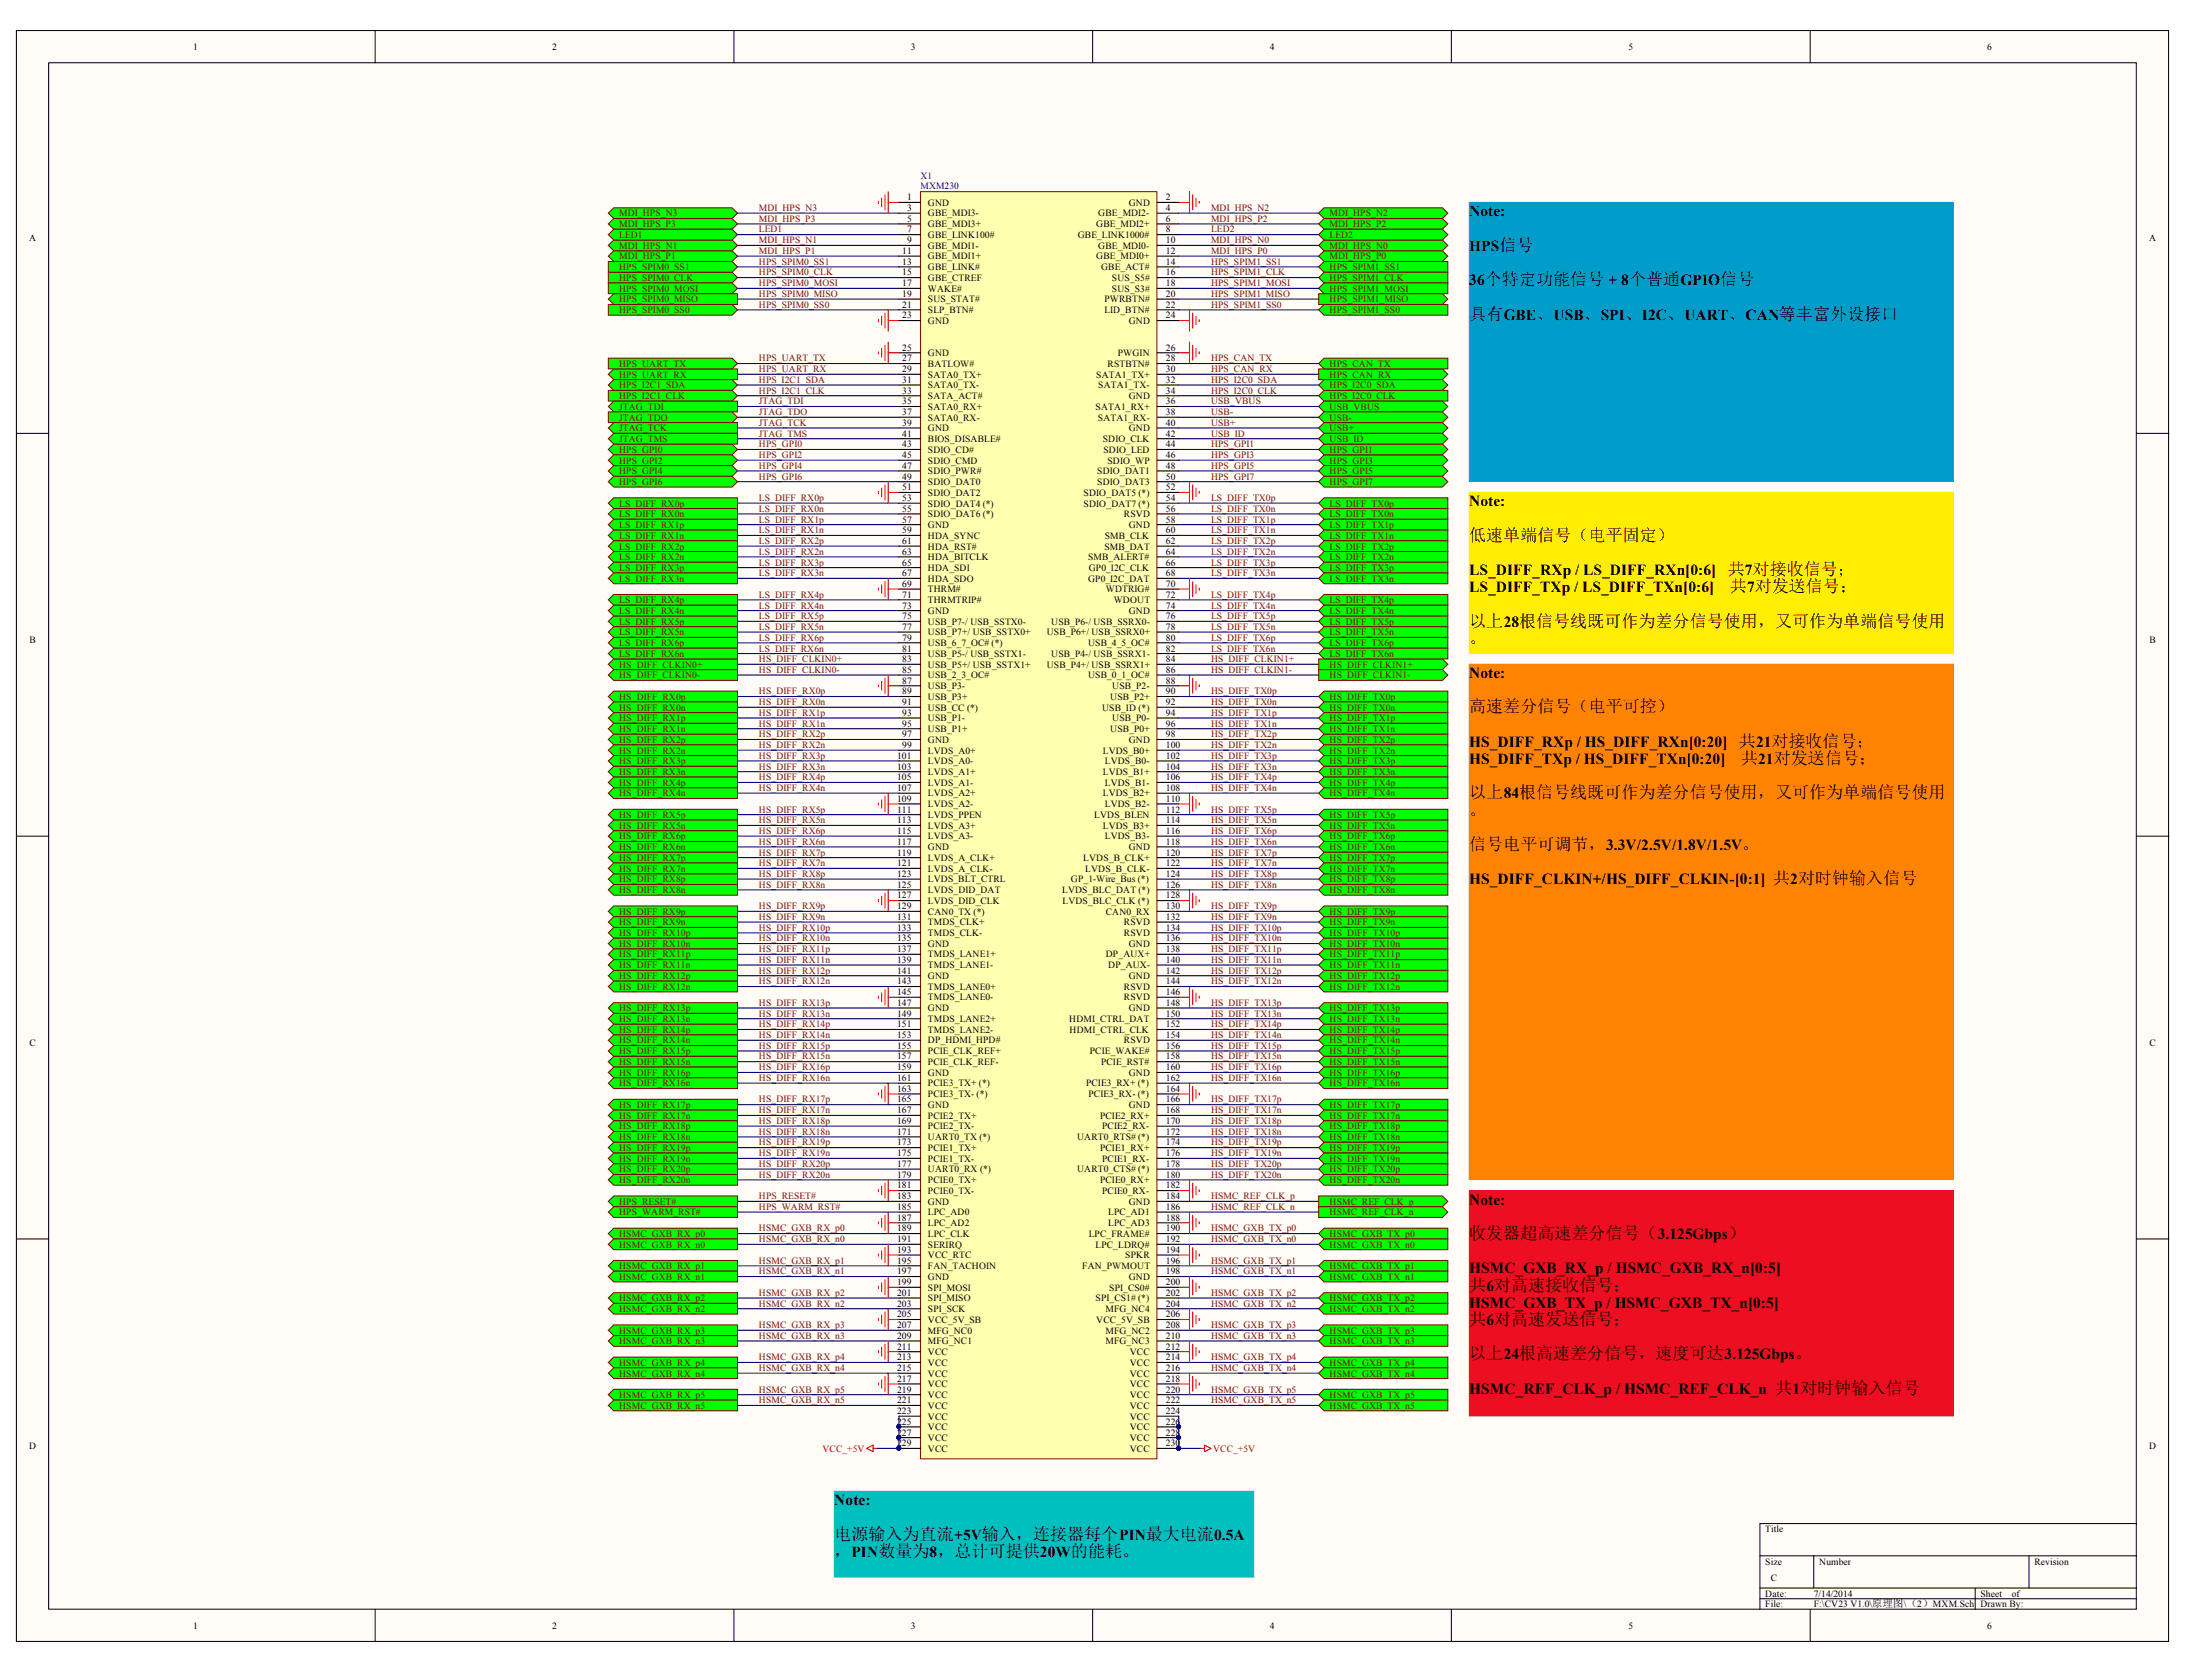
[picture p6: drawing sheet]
<svg xmlns="http://www.w3.org/2000/svg" width="270mm" height="207mm" viewBox="0 0 270 207" stroke-linecap="round" stroke-linejoin="round" font-family="sans-serif">
<defs><g id="words">
<g font-size="2.1">
<text x="181.2" y="39.4">具有GBE、USB、SPI、I2C、UART、CAN等丰富外设接口</text>
<text x="181.2" y="66.7">低速单端信号（电平固定）</text>
<text x="181.2" y="77.3">以上28根信号线既可作为差分信号使用，又可作为单端信号使用</text>
<text x="213.4" y="73">共7对发送信号；</text>
<text x="181.2" y="79.4">。</text>
<text x="181.2" y="87.9">高速差分信号（电平可控）</text>
<text x="214.7" y="94.2">共21对发送信号；</text>
<text x="181.2" y="98.5">以上84根信号线既可作为差分信号使用，又可作为单端信号使用</text>
<text x="181.2" y="100.6">。</text>
<text x="181.2" y="104.8">信号电平可调节，3.3V/2.5V/1.8V/1.5V。</text>
<text x="181.2" y="152.8">收发器超高速差分信号（3.125Gbps）</text>
<text x="181.2" y="159.2">共6对高速接收信号；</text>
<text x="181.2" y="163.4">共6对高速发送信号；</text>
<text x="181.2" y="167.6">以上24根高速差分信号，速度可达3.125Gbps。</text>
<text x="102.9" y="189.9">电源输入为直流+5V输入，连接器每个PIN最大电流0.5A</text>
<text x="102.9" y="192">，PIN数量为8，总计可提供20W的能耗。</text>
</g>
<g font-size="1.9">
<text x="181.2" y="26.7">Note:</text>
<text x="181.2" y="30.9">HPS信号</text>
<text x="181.2" y="35.2">36个特定功能信号 + 8个普通GPIO信号</text>
<text x="181.2" y="62.4">Note:</text>
<text x="181.2" y="70.9">LS_DIFF_RXp / LS_DIFF_RXn[0:6] 共7对接收信号；</text>
<text x="181.2" y="73">LS_DIFF_TXp / LS_DIFF_TXn[0:6]</text>
<text x="181.2" y="83.6">Note:</text>
<text x="181.2" y="92.1">HS_DIFF_RXp / HS_DIFF_RXn[0:20] 共21对接收信号；</text>
<text x="181.2" y="94.2">HS_DIFF_TXp / HS_DIFF_TXn[0:20]</text>
<text x="181.2" y="109.1">HS_DIFF_CLKIN+/HS_DIFF_CLKIN-[0:1] 共2对时钟输入信号</text>
<text x="181.2" y="148.6">Note:</text>
<text x="181.2" y="157">HSMC_GXB_RX_p / HSMC_GXB_RX_n[0:5]</text>
<text x="181.2" y="161.3">HSMC_GXB_TX_p / HSMC_GXB_TX_n[0:5]</text>
<text x="181.2" y="171.9">HSMC_REF_CLK_p / HSMC_REF_CLK_n 共1对时钟输入信号</text>
<text x="102.9" y="185.6">Note:</text>
</g>
<g font-size="1.2">
<text x="23.8" y="6.2">1</text>
<text x="68.1" y="6.2">2</text>
<text x="112.3" y="6.2">3</text>
<text x="156.6" y="6.2">4</text>
<text x="200.8" y="6.2">5</text>
<text x="245.1" y="6.2">6</text>
<text x="3.6" y="29.7">A</text>
<text x="111.9" y="24.7">1</text>
<text x="111.9" y="26">3</text>
<text x="111.9" y="27.4">5</text>
<text x="111.9" y="28.7">7</text>
<text x="114.4" y="25.4">GND</text>
<text x="114.4" y="26.7">GBE_MDI3-</text>
<text x="114.4" y="28">GBE_MDI3+</text>
<text x="114.4" y="29.3">GBE_LINK100#</text>
<text x="132.9" y="29.3">GBE_LINK1000#</text>
<text x="135.2" y="28">GBE_MDI2+</text>
<text x="135.5" y="26.7">GBE_MDI2-</text>
<text x="139.2" y="25.4">GND</text>
<text x="143.8" y="28.7">8</text>
<text x="143.8" y="27.4">6</text>
<text x="143.8" y="26">4</text>
<text x="143.8" y="24.7">2</text>
<text x="265.1" y="29.7">A</text>
<text x="111.3" y="31.3">11</text>
<text x="111.3" y="32.7">13</text>
<text x="111.3" y="34">15</text>
<text x="111.3" y="35.3">17</text>
<text x="111.9" y="30">9</text>
<text x="114.4" y="30.6">GBE_MDI1-</text>
<text x="114.4" y="32">GBE_MDI1+</text>
<text x="114.4" y="33.3">GBE_LINK#</text>
<text x="114.4" y="34.6">GBE_CTREF</text>
<text x="114.4" y="36">WAKE#</text>
<text x="135.2" y="32">GBE_MDI0+</text>
<text x="135.5" y="30.6">GBE_MDI0-</text>
<text x="135.8" y="33.3">GBE_ACT#</text>
<text x="137.2" y="36">SUS_S3#</text>
<text x="137.2" y="34.6">SUS_S5#</text>
<text x="143.8" y="35.3">18</text>
<text x="143.8" y="34">16</text>
<text x="143.8" y="32.7">14</text>
<text x="143.8" y="31.3">12</text>
<text x="143.8" y="30">10</text>
<text x="111.3" y="36.6">19</text>
<text x="111.3" y="38">21</text>
<text x="111.3" y="39.3">23</text>
<text x="114.4" y="37.3">SUS_STAT#</text>
<text x="114.4" y="38.6">SLP_BTN#</text>
<text x="114.4" y="40">GND</text>
<text x="136.2" y="38.6">LID_BTN#</text>
<text x="136.2" y="37.3">PWRBTN#</text>
<text x="139.2" y="40">GND</text>
<text x="143.8" y="39.3">24</text>
<text x="143.8" y="38">22</text>
<text x="143.8" y="36.6">20</text>
<text x="111.3" y="43.2">25</text>
<text x="111.3" y="44.6">27</text>
<text x="111.3" y="45.9">29</text>
<text x="111.3" y="47.2">31</text>
<text x="114.4" y="43.9">GND</text>
<text x="114.4" y="45.3">BATLOW#</text>
<text x="114.4" y="46.6">SATA0_TX+</text>
<text x="114.4" y="47.9">SATA0_TX-</text>
<text x="135.2" y="46.6">SATA1_TX+</text>
<text x="135.5" y="47.9">SATA1_TX-</text>
<text x="136.6" y="45.3">RSTBTN#</text>
<text x="137.9" y="43.9">PWGIN</text>
<text x="143.8" y="47.2">32</text>
<text x="143.8" y="45.9">30</text>
<text x="143.8" y="44.6">28</text>
<text x="143.8" y="43.2">26</text>
<text x="111.3" y="48.5">33</text>
<text x="111.3" y="49.9">35</text>
<text x="111.3" y="51.2">37</text>
<text x="111.3" y="52.5">39</text>
<text x="111.3" y="53.8">41</text>
<text x="114.4" y="49.2">SATA_ACT#</text>
<text x="114.4" y="50.5">SATA0_RX+</text>
<text x="114.4" y="51.9">SATA0_RX-</text>
<text x="114.4" y="53.2">GND</text>
<text x="135.1" y="50.5">SATA1_RX+</text>
<text x="135.4" y="51.9">SATA1_RX-</text>
<text x="139.2" y="53.2">GND</text>
<text x="139.2" y="49.2">GND</text>
<text x="143.8" y="53.8">42</text>
<text x="143.8" y="52.5">40</text>
<text x="143.8" y="51.2">38</text>
<text x="143.8" y="49.9">36</text>
<text x="143.8" y="48.5">34</text>
<text x="111.3" y="55.2">43</text>
<text x="111.3" y="56.5">45</text>
<text x="111.3" y="57.8">47</text>
<text x="111.3" y="59.1">49</text>
<text x="114.4" y="54.5">BIOS_DISABLE#</text>
<text x="114.4" y="55.8">SDIO_CD#</text>
<text x="114.4" y="57.2">SDIO_CMD</text>
<text x="114.4" y="58.5">SDIO_PWR#</text>
<text x="114.4" y="59.8">SDIO_DAT0</text>
<text x="135.3" y="59.8">SDIO_DAT3</text>
<text x="135.3" y="58.5">SDIO_DAT1</text>
<text x="136" y="54.5">SDIO_CLK</text>
<text x="136.1" y="55.8">SDIO_LED</text>
<text x="136.6" y="57.2">SDIO_WP</text>
<text x="143.8" y="59.1">50</text>
<text x="143.8" y="57.8">48</text>
<text x="143.8" y="56.5">46</text>
<text x="143.8" y="55.2">44</text>
<text x="111.3" y="60.5">51</text>
<text x="111.3" y="61.8">53</text>
<text x="111.3" y="63.1">55</text>
<text x="111.3" y="64.5">57</text>
<text x="111.3" y="65.8">59</text>
<text x="114.4" y="61.1">SDIO_DAT2</text>
<text x="114.4" y="62.5">SDIO_DAT4 (*)</text>
<text x="114.4" y="63.8">SDIO_DAT6 (*)</text>
<text x="114.4" y="65.1">GND</text>
<text x="133.7" y="62.5">SDIO_DAT7 (*)</text>
<text x="133.7" y="61.1">SDIO_DAT5 (*)</text>
<text x="138.6" y="63.8">RSVD</text>
<text x="139.2" y="65.1">GND</text>
<text x="143.8" y="65.8">60</text>
<text x="143.8" y="64.5">58</text>
<text x="143.8" y="63.1">56</text>
<text x="143.8" y="61.8">54</text>
<text x="143.8" y="60.5">52</text>
<text x="111.3" y="67.1">61</text>
<text x="111.3" y="68.4">63</text>
<text x="111.3" y="69.8">65</text>
<text x="111.3" y="71.1">67</text>
<text x="114.4" y="66.4">HDA_SYNC</text>
<text x="114.4" y="67.8">HDA_RST#</text>
<text x="114.4" y="69.1">HDA_BITCLK</text>
<text x="114.4" y="70.4">HDA_SDI</text>
<text x="114.4" y="71.7">HDA_SDO</text>
<text x="134.2" y="71.7">GP0_I2C_DAT</text>
<text x="134.2" y="69.1">SMB_ALERT#</text>
<text x="134.3" y="70.4">GP0_I2C_CLK</text>
<text x="136.2" y="67.8">SMB_DAT</text>
<text x="136.3" y="66.4">SMB_CLK</text>
<text x="143.8" y="71.1">68</text>
<text x="143.8" y="69.8">66</text>
<text x="143.8" y="68.4">64</text>
<text x="143.8" y="67.1">62</text>
<text x="111.3" y="72.4">69</text>
<text x="111.3" y="73.7">71</text>
<text x="111.3" y="75.1">73</text>
<text x="111.3" y="76.4">75</text>
<text x="111.3" y="77.7">77</text>
<text x="114.4" y="73">THRM#</text>
<text x="114.4" y="74.4">THRMTRIP#</text>
<text x="114.4" y="75.7">GND</text>
<text x="114.4" y="77">USB_P7-/ USB_SSTX0-</text>
<text x="129.7" y="77">USB_P6-/ USB_SSRX0-</text>
<text x="136.4" y="73">WDTRIG#</text>
<text x="137.4" y="74.4">WDOUT</text>
<text x="139.2" y="75.7">GND</text>
<text x="143.8" y="77.7">78</text>
<text x="143.8" y="76.4">76</text>
<text x="143.8" y="75.1">74</text>
<text x="143.8" y="73.7">72</text>
<text x="143.8" y="72.4">70</text>
<text x="3.6" y="79.4">B</text>
<text x="111.3" y="79">79</text>
<text x="111.3" y="80.4">81</text>
<text x="111.3" y="81.7">83</text>
<text x="111.3" y="83">85</text>
<text x="114.4" y="78.3">USB_P7+/ USB_SSTX0+</text>
<text x="114.4" y="79.7">USB_6_7_OC# (*)</text>
<text x="114.4" y="81">USB_P5-/ USB_SSTX1-</text>
<text x="114.4" y="82.3">USB_P5+/ USB_SSTX1+</text>
<text x="114.4" y="83.6">USB_2_3_OC#</text>
<text x="129.1" y="82.3">USB_P4+/ USB_SSRX1+</text>
<text x="129.1" y="78.3">USB_P6+/ USB_SSRX0+</text>
<text x="129.7" y="81">USB_P4-/ USB_SSRX1-</text>
<text x="134.2" y="83.6">USB_0_1_OC#</text>
<text x="134.2" y="79.7">USB_4_5_OC#</text>
<text x="143.8" y="83">86</text>
<text x="143.8" y="81.7">84</text>
<text x="143.8" y="80.4">82</text>
<text x="143.8" y="79">80</text>
<text x="265.1" y="79.4">B</text>
<text x="111.3" y="84.3">87</text>
<text x="111.3" y="85.6">89</text>
<text x="111.3" y="87">91</text>
<text x="111.3" y="88.3">93</text>
<text x="111.3" y="89.6">95</text>
<text x="114.4" y="85">USB_P3-</text>
<text x="114.4" y="86.3">USB_P3+</text>
<text x="114.4" y="87.6">USB_CC (*)</text>
<text x="114.4" y="89">USB_P1-</text>
<text x="135.9" y="87.6">USB_ID (*)</text>
<text x="136.9" y="86.3">USB_P2+</text>
<text x="137.2" y="89">USB_P0-</text>
<text x="137.2" y="85">USB_P2-</text>
<text x="143.8" y="89.6">96</text>
<text x="143.8" y="88.3">94</text>
<text x="143.8" y="87">92</text>
<text x="143.8" y="85.6">90</text>
<text x="143.8" y="84.3">88</text>
<text x="110.7" y="93.6">101</text>
<text x="110.7" y="94.9">103</text>
<text x="111.3" y="90.9">97</text>
<text x="111.3" y="92.3">99</text>
<text x="114.4" y="90.3">USB_P1+</text>
<text x="114.4" y="91.6">GND</text>
<text x="114.4" y="93">LVDS_A0+</text>
<text x="114.4" y="94.3">LVDS_A0-</text>
<text x="114.4" y="95.6">LVDS_A1+</text>
<text x="136" y="95.6">LVDS_B1+</text>
<text x="136" y="93">LVDS_B0+</text>
<text x="136.3" y="94.3">LVDS_B0-</text>
<text x="136.9" y="90.3">USB_P0+</text>
<text x="139.2" y="91.6">GND</text>
<text x="143.8" y="94.9">104</text>
<text x="143.8" y="93.6">102</text>
<text x="143.8" y="92.3">100</text>
<text x="143.8" y="90.9">98</text>
<text x="110.7" y="96.2">105</text>
<text x="110.7" y="97.6">107</text>
<text x="110.7" y="98.9">109</text>
<text x="110.7" y="100.2">111</text>
<text x="110.7" y="101.5">113</text>
<text x="114.4" y="96.9">LVDS_A1-</text>
<text x="114.4" y="98.2">LVDS_A2+</text>
<text x="114.4" y="99.6">LVDS_A2-</text>
<text x="114.4" y="100.9">LVDS_PPEN</text>
<text x="135" y="100.9">LVDS_BLEN</text>
<text x="136" y="98.2">LVDS_B2+</text>
<text x="136.3" y="99.6">LVDS_B2-</text>
<text x="136.3" y="96.9">LVDS_B1-</text>
<text x="143.8" y="101.5">114</text>
<text x="143.8" y="100.2">112</text>
<text x="143.8" y="98.9">110</text>
<text x="143.8" y="97.6">108</text>
<text x="143.8" y="96.2">106</text>
<text x="110.7" y="102.9">115</text>
<text x="110.7" y="104.2">117</text>
<text x="110.7" y="105.5">119</text>
<text x="110.7" y="106.8">121</text>
<text x="114.4" y="102.2">LVDS_A3+</text>
<text x="114.4" y="103.5">LVDS_A3-</text>
<text x="114.4" y="104.9">GND</text>
<text x="114.4" y="106.2">LVDS_A_CLK+</text>
<text x="114.4" y="107.5">LVDS_A_CLK-</text>
<text x="133.6" y="106.2">LVDS_B_CLK+</text>
<text x="133.9" y="107.5">LVDS_B_CLK-</text>
<text x="136" y="102.2">LVDS_B3+</text>
<text x="136.3" y="103.5">LVDS_B3-</text>
<text x="139.2" y="104.9">GND</text>
<text x="143.8" y="106.8">122</text>
<text x="143.8" y="105.5">120</text>
<text x="143.8" y="104.2">118</text>
<text x="143.8" y="102.9">116</text>
<text x="110.7" y="108.1">123</text>
<text x="110.7" y="109.5">125</text>
<text x="110.7" y="110.8">127</text>
<text x="110.7" y="112.1">129</text>
<text x="110.7" y="113.5">131</text>
<text x="114.4" y="108.8">LVDS_BLT_CTRL</text>
<text x="114.4" y="110.2">LVDS_DID_DAT</text>
<text x="114.4" y="111.5">LVDS_DID_CLK</text>
<text x="114.4" y="112.8">CAN0_TX (*)</text>
<text x="131" y="110.2">LVDS_BLC_DAT (*)</text>
<text x="131" y="111.5">LVDS_BLC_CLK (*)</text>
<text x="132.1" y="108.8">GP_1-Wire_Bus (*)</text>
<text x="136.4" y="112.8">CAN0_RX</text>
<text x="143.8" y="113.5">132</text>
<text x="143.8" y="112.1">130</text>
<text x="143.8" y="110.8">128</text>
<text x="143.8" y="109.5">126</text>
<text x="143.8" y="108.1">124</text>
<text x="110.7" y="114.8">133</text>
<text x="110.7" y="116.1">135</text>
<text x="110.7" y="117.5">137</text>
<text x="110.7" y="118.8">139</text>
<text x="114.4" y="114.1">TMDS_CLK+</text>
<text x="114.4" y="115.5">TMDS_CLK-</text>
<text x="114.4" y="116.8">GND</text>
<text x="114.4" y="118.1">TMDS_LANE1+</text>
<text x="114.4" y="119.4">TMDS_LANE1-</text>
<text x="136.4" y="118.1">DP_AUX+</text>
<text x="136.7" y="119.4">DP_AUX-</text>
<text x="138.6" y="115.5">RSVD</text>
<text x="138.6" y="114.1">RSVD</text>
<text x="139.2" y="116.8">GND</text>
<text x="143.8" y="118.8">140</text>
<text x="143.8" y="117.5">138</text>
<text x="143.8" y="116.1">136</text>
<text x="143.8" y="114.8">134</text>
<text x="110.7" y="120.1">141</text>
<text x="110.7" y="121.4">143</text>
<text x="110.7" y="122.8">145</text>
<text x="110.7" y="124.1">147</text>
<text x="110.7" y="125.4">149</text>
<text x="114.4" y="120.7">GND</text>
<text x="114.4" y="122.1">TMDS_LANE0+</text>
<text x="114.4" y="123.4">TMDS_LANE0-</text>
<text x="114.4" y="124.7">GND</text>
<text x="138.6" y="123.4">RSVD</text>
<text x="138.6" y="122.1">RSVD</text>
<text x="139.2" y="124.7">GND</text>
<text x="139.2" y="120.7">GND</text>
<text x="143.8" y="125.4">150</text>
<text x="143.8" y="124.1">148</text>
<text x="143.8" y="122.8">146</text>
<text x="143.8" y="121.4">144</text>
<text x="143.8" y="120.1">142</text>
<text x="3.6" y="129">C</text>
<text x="110.7" y="126.7">151</text>
<text x="110.7" y="128.1">153</text>
<text x="110.7" y="129.4">155</text>
<text x="110.7" y="130.7">157</text>
<text x="114.4" y="126">TMDS_LANE2+</text>
<text x="114.4" y="127.4">TMDS_LANE2-</text>
<text x="114.4" y="128.7">DP_HDMI_HPD#</text>
<text x="114.4" y="130">PCIE_CLK_REF+</text>
<text x="114.4" y="131.3">PCIE_CLK_REF-</text>
<text x="131.9" y="126">HDMI_CTRL_DAT</text>
<text x="131.9" y="127.4">HDMI_CTRL_CLK</text>
<text x="134.4" y="130">PCIE_WAKE#</text>
<text x="135.8" y="131.3">PCIE_RST#</text>
<text x="138.6" y="128.7">RSVD</text>
<text x="143.8" y="130.7">158</text>
<text x="143.8" y="129.4">156</text>
<text x="143.8" y="128.1">154</text>
<text x="143.8" y="126.7">152</text>
<text x="265.1" y="129">C</text>
<text x="110.7" y="132">159</text>
<text x="110.7" y="133.3">161</text>
<text x="110.7" y="134.7">163</text>
<text x="110.7" y="136">165</text>
<text x="110.7" y="137.3">167</text>
<text x="114.4" y="132.7">GND</text>
<text x="114.4" y="134">PCIE3_TX+ (*)</text>
<text x="114.4" y="135.3">PCIE3_TX- (*)</text>
<text x="114.4" y="136.6">GND</text>
<text x="114.4" y="138">PCIE2_TX+</text>
<text x="134" y="134">PCIE3_RX+ (*)</text>
<text x="134.2" y="135.3">PCIE3_RX- (*)</text>
<text x="135.7" y="138">PCIE2_RX+</text>
<text x="139.2" y="136.6">GND</text>
<text x="139.2" y="132.7">GND</text>
<text x="143.8" y="137.3">168</text>
<text x="143.8" y="136">166</text>
<text x="143.8" y="134.7">164</text>
<text x="143.8" y="133.3">162</text>
<text x="143.8" y="132">160</text>
<text x="110.7" y="138.6">169</text>
<text x="110.7" y="140">171</text>
<text x="110.7" y="141.3">173</text>
<text x="110.7" y="142.6">175</text>
<text x="110.7" y="143.9">177</text>
<text x="114.4" y="139.3">PCIE2_TX-</text>
<text x="114.4" y="140.6">UART0_TX (*)</text>
<text x="114.4" y="142">PCIE1_TX+</text>
<text x="114.4" y="143.3">PCIE1_TX-</text>
<text x="132.9" y="140.6">UART0_RTS# (*)</text>
<text x="135.7" y="142">PCIE1_RX+</text>
<text x="135.9" y="143.3">PCIE1_RX-</text>
<text x="135.9" y="139.3">PCIE2_RX-</text>
<text x="143.8" y="143.9">178</text>
<text x="143.8" y="142.6">176</text>
<text x="143.8" y="141.3">174</text>
<text x="143.8" y="140">172</text>
<text x="143.8" y="138.6">170</text>
<text x="110.7" y="145.3">179</text>
<text x="110.7" y="146.6">181</text>
<text x="110.7" y="147.9">183</text>
<text x="110.7" y="149.2">185</text>
<text x="114.4" y="144.6">UART0_RX (*)</text>
<text x="114.4" y="145.9">PCIE0_TX+</text>
<text x="114.4" y="147.3">PCIE0_TX-</text>
<text x="114.4" y="148.6">GND</text>
<text x="114.4" y="149.9">LPC_AD0</text>
<text x="132.9" y="144.6">UART0_CTS# (*)</text>
<text x="135.7" y="145.9">PCIE0_RX+</text>
<text x="135.9" y="147.3">PCIE0_RX-</text>
<text x="136.7" y="149.9">LPC_AD1</text>
<text x="139.2" y="148.6">GND</text>
<text x="143.8" y="149.2">186</text>
<text x="143.8" y="147.9">184</text>
<text x="143.8" y="146.6">182</text>
<text x="143.8" y="145.3">180</text>
<text x="110.7" y="150.6">187</text>
<text x="110.7" y="151.9">189</text>
<text x="110.7" y="153.2">191</text>
<text x="110.7" y="154.5">193</text>
<text x="110.7" y="155.8">195</text>
<text x="114.4" y="151.2">LPC_AD2</text>
<text x="114.4" y="152.6">LPC_CLK</text>
<text x="114.4" y="153.9">SERIRQ</text>
<text x="114.4" y="155.2">VCC_RTC</text>
<text x="134.3" y="152.6">LPC_FRAME#</text>
<text x="135.1" y="153.9">LPC_LDRQ#</text>
<text x="136.7" y="151.2">LPC_AD3</text>
<text x="138.8" y="155.2">SPKR</text>
<text x="143.8" y="155.8">196</text>
<text x="143.8" y="154.5">194</text>
<text x="143.8" y="153.2">192</text>
<text x="143.8" y="151.9">190</text>
<text x="143.8" y="150.6">188</text>
<text x="110.7" y="157.2">197</text>
<text x="110.7" y="158.5">199</text>
<text x="110.7" y="159.8">201</text>
<text x="110.7" y="161.1">203</text>
<text x="114.4" y="156.5">FAN_TACHOIN</text>
<text x="114.4" y="157.9">GND</text>
<text x="114.4" y="159.2">SPI_MOSI</text>
<text x="114.4" y="160.5">SPI_MISO</text>
<text x="114.4" y="161.8">SPI_SCK</text>
<text x="133.5" y="156.5">FAN_PWMOUT</text>
<text x="135.1" y="160.5">SPI_CS1# (*)</text>
<text x="136.4" y="161.8">MFG_NC4</text>
<text x="136.8" y="159.2">SPI_CS0#</text>
<text x="139.2" y="157.9">GND</text>
<text x="143.8" y="161.1">204</text>
<text x="143.8" y="159.8">202</text>
<text x="143.8" y="158.5">200</text>
<text x="143.8" y="157.2">198</text>
<text x="110.7" y="162.5">205</text>
<text x="110.7" y="163.8">207</text>
<text x="110.7" y="165.1">209</text>
<text x="110.7" y="166.5">211</text>
<text x="110.7" y="167.8">213</text>
<text x="114.4" y="163.1">VCC_5V_SB</text>
<text x="114.4" y="164.5">MFG_NC0</text>
<text x="114.4" y="165.8">MFG_NC1</text>
<text x="114.4" y="167.1">VCC</text>
<text x="135.2" y="163.1">VCC_5V_SB</text>
<text x="136.4" y="165.8">MFG_NC3</text>
<text x="136.4" y="164.5">MFG_NC2</text>
<text x="139.3" y="167.1">VCC</text>
<text x="143.8" y="167.8">214</text>
<text x="143.8" y="166.5">212</text>
<text x="143.8" y="165.1">210</text>
<text x="143.8" y="163.8">208</text>
<text x="143.8" y="162.5">206</text>
<text x="110.7" y="169.1">215</text>
<text x="110.7" y="170.4">217</text>
<text x="110.7" y="171.8">219</text>
<text x="110.7" y="173.1">221</text>
<text x="114.4" y="168.4">VCC</text>
<text x="114.4" y="169.8">VCC</text>
<text x="114.4" y="171.1">VCC</text>
<text x="114.4" y="172.4">VCC</text>
<text x="114.4" y="173.7">VCC</text>
<text x="139.3" y="173.7">VCC</text>
<text x="139.3" y="172.4">VCC</text>
<text x="139.3" y="171.1">VCC</text>
<text x="139.3" y="169.8">VCC</text>
<text x="139.3" y="168.4">VCC</text>
<text x="143.8" y="173.1">222</text>
<text x="143.8" y="171.8">220</text>
<text x="143.8" y="170.4">218</text>
<text x="143.8" y="169.1">216</text>
<text x="3.6" y="178.7">D</text>
<text x="110.7" y="174.4">223</text>
<text x="110.7" y="175.7">225</text>
<text x="110.7" y="177.1">227</text>
<text x="110.7" y="178.4">229</text>
<text x="114.4" y="175.1">VCC</text>
<text x="114.4" y="176.4">VCC</text>
<text x="114.4" y="177.7">VCC</text>
<text x="114.4" y="179">VCC</text>
<text x="139.3" y="179">VCC</text>
<text x="139.3" y="177.7">VCC</text>
<text x="139.3" y="176.4">VCC</text>
<text x="139.3" y="175.1">VCC</text>
<text x="143.8" y="178.4">230</text>
<text x="143.8" y="177.1">228</text>
<text x="143.8" y="175.7">226</text>
<text x="143.8" y="174.4">224</text>
<text x="265.1" y="178.7">D</text>
<text x="217.7" y="189">Title</text>
<text x="217.7" y="193">Size</text>
<text x="217.7" y="196.9">Date:</text>
<text x="218.4" y="194.9">C</text>
<text x="223.7" y="196.9">7/14/2014</text>
<text x="224.4" y="193">Number</text>
<text x="244.3" y="196.9">Sheet</text>
<text x="248.1" y="196.9">of</text>
<text x="250.9" y="193">Revision</text>
<text x="23.8" y="200.9">1</text>
<text x="68.1" y="200.9">2</text>
<text x="112.3" y="200.9">3</text>
<text x="156.6" y="200.9">4</text>
<text x="200.8" y="200.9">5</text>
<text x="217.7" y="198.2">File:</text>
<text x="223.7" y="198.2">F:\CV23 V1.0\原理图\（2）MXM.Sch</text>
<text x="244.3" y="198.2">Drawn By:</text>
<text x="245.1" y="200.9">6</text>
</g>
<g font-size="1.2" fill="#000080">
<text x="113.5" y="22.1">X1</text>
<text x="113.5" y="23.4">MXM230</text>
</g>
<g font-size="1.2" fill="#800000">
<text x="76.4" y="28">MDI_HPS_P3</text>
<text x="76.4" y="26.7">MDI_HPS_N3</text>
<text x="76.4" y="29.3">LED1</text>
<text x="93.6" y="27.4">MDI_HPS_P3</text>
<text x="93.6" y="26">MDI_HPS_N3</text>
<text x="93.6" y="28.7">LED1</text>
<text x="149.4" y="27.4">MDI_HPS_P2</text>
<text x="149.4" y="26">MDI_HPS_N2</text>
<text x="149.4" y="28.7">LED2</text>
<text x="164" y="28">MDI_HPS_P2</text>
<text x="164" y="26.7">MDI_HPS_N2</text>
<text x="164" y="29.3">LED2</text>
<text x="76.4" y="34.6">HPS_SPIM0_CLK</text>
<text x="76.4" y="36">HPS_SPIM0_MOSI</text>
<text x="76.4" y="33.3">HPS_SPIM0_SS1</text>
<text x="76.4" y="32">MDI_HPS_P1</text>
<text x="76.4" y="30.6">MDI_HPS_N1</text>
<text x="93.6" y="34">HPS_SPIM0_CLK</text>
<text x="93.6" y="35.3">HPS_SPIM0_MOSI</text>
<text x="93.6" y="32.7">HPS_SPIM0_SS1</text>
<text x="93.6" y="31.3">MDI_HPS_P1</text>
<text x="93.6" y="30">MDI_HPS_N1</text>
<text x="149.4" y="32.7">HPS_SPIM1_SS1</text>
<text x="149.4" y="34">HPS_SPIM1_CLK</text>
<text x="149.4" y="35.3">HPS_SPIM1_MOSI</text>
<text x="149.4" y="31.3">MDI_HPS_P0</text>
<text x="149.4" y="30">MDI_HPS_N0</text>
<text x="164" y="33.3">HPS_SPIM1_SS1</text>
<text x="164" y="34.6">HPS_SPIM1_CLK</text>
<text x="164" y="36">HPS_SPIM1_MOSI</text>
<text x="164" y="32">MDI_HPS_P0</text>
<text x="164" y="30.6">MDI_HPS_N0</text>
<text x="76.4" y="38.6">HPS_SPIM0_SS0</text>
<text x="76.4" y="37.3">HPS_SPIM0_MISO</text>
<text x="93.6" y="36.6">HPS_SPIM0_MISO</text>
<text x="93.6" y="38">HPS_SPIM0_SS0</text>
<text x="149.4" y="38">HPS_SPIM1_SS0</text>
<text x="149.4" y="36.6">HPS_SPIM1_MISO</text>
<text x="164" y="38.6">HPS_SPIM1_SS0</text>
<text x="164" y="37.3">HPS_SPIM1_MISO</text>
<text x="76.4" y="46.6">HPS_UART_RX</text>
<text x="76.4" y="45.3">HPS_UART_TX</text>
<text x="76.4" y="47.9">HPS_I2C1_SDA</text>
<text x="93.6" y="45.9">HPS_UART_RX</text>
<text x="93.6" y="44.6">HPS_UART_TX</text>
<text x="93.6" y="47.2">HPS_I2C1_SDA</text>
<text x="149.4" y="45.9">HPS_CAN_RX</text>
<text x="149.4" y="44.6">HPS_CAN_TX</text>
<text x="149.4" y="47.2">HPS_I2C0_SDA</text>
<text x="164" y="46.6">HPS_CAN_RX</text>
<text x="164" y="45.3">HPS_CAN_TX</text>
<text x="164" y="47.9">HPS_I2C0_SDA</text>
<text x="76.4" y="49.2">HPS_I2C1_CLK</text>
<text x="76.4" y="50.5">JTAG_TDI</text>
<text x="76.4" y="51.9">JTAG_TDO</text>
<text x="76.4" y="53.2">JTAG_TCK</text>
<text x="93.6" y="48.5">HPS_I2C1_CLK</text>
<text x="93.6" y="49.9">JTAG_TDI</text>
<text x="93.6" y="51.2">JTAG_TDO</text>
<text x="93.6" y="52.5">JTAG_TCK</text>
<text x="93.6" y="53.8">JTAG_TMS</text>
<text x="149.4" y="48.5">HPS_I2C0_CLK</text>
<text x="149.4" y="49.9">USB_VBUS</text>
<text x="149.4" y="51.2">USB-</text>
<text x="149.4" y="52.5">USB+</text>
<text x="149.4" y="53.8">USB_ID</text>
<text x="164" y="49.2">HPS_I2C0_CLK</text>
<text x="164" y="50.5">USB_VBUS</text>
<text x="164" y="53.2">USB+</text>
<text x="164" y="51.9">USB-</text>
<text x="76.4" y="58.5">HPS_GPI4</text>
<text x="76.4" y="59.8">HPS_GPI6</text>
<text x="76.4" y="55.8">HPS_GPI0</text>
<text x="76.4" y="57.2">HPS_GPI2</text>
<text x="76.4" y="54.5">JTAG_TMS</text>
<text x="93.6" y="56.5">HPS_GPI2</text>
<text x="93.6" y="57.8">HPS_GPI4</text>
<text x="93.6" y="59.1">HPS_GPI6</text>
<text x="93.6" y="55.2">HPS_GPI0</text>
<text x="149.4" y="56.5">HPS_GPI3</text>
<text x="149.4" y="57.8">HPS_GPI5</text>
<text x="149.4" y="59.1">HPS_GPI7</text>
<text x="149.4" y="55.2">HPS_GPI1</text>
<text x="164" y="57.2">HPS_GPI3</text>
<text x="164" y="58.5">HPS_GPI5</text>
<text x="164" y="59.8">HPS_GPI7</text>
<text x="164" y="55.8">HPS_GPI1</text>
<text x="164" y="54.5">USB_ID</text>
<text x="76.4" y="62.5">LS_DIFF_RX0p</text>
<text x="76.4" y="63.8">LS_DIFF_RX0n</text>
<text x="76.4" y="65.1">LS_DIFF_RX1p</text>
<text x="93.6" y="61.8">LS_DIFF_RX0p</text>
<text x="93.6" y="63.1">LS_DIFF_RX0n</text>
<text x="93.6" y="64.5">LS_DIFF_RX1p</text>
<text x="93.6" y="65.8">LS_DIFF_RX1n</text>
<text x="149.4" y="61.8">LS_DIFF_TX0p</text>
<text x="149.4" y="63.1">LS_DIFF_TX0n</text>
<text x="149.4" y="64.5">LS_DIFF_TX1p</text>
<text x="149.4" y="65.8">LS_DIFF_TX1n</text>
<text x="164" y="62.5">LS_DIFF_TX0p</text>
<text x="164" y="63.8">LS_DIFF_TX0n</text>
<text x="164" y="65.1">LS_DIFF_TX1p</text>
<text x="76.4" y="66.4">LS_DIFF_RX1n</text>
<text x="76.4" y="67.8">LS_DIFF_RX2p</text>
<text x="76.4" y="69.1">LS_DIFF_RX2n</text>
<text x="76.4" y="70.4">LS_DIFF_RX3p</text>
<text x="76.4" y="71.7">LS_DIFF_RX3n</text>
<text x="93.6" y="67.1">LS_DIFF_RX2p</text>
<text x="93.6" y="68.4">LS_DIFF_RX2n</text>
<text x="93.6" y="69.8">LS_DIFF_RX3p</text>
<text x="93.6" y="71.1">LS_DIFF_RX3n</text>
<text x="149.4" y="67.1">LS_DIFF_TX2p</text>
<text x="149.4" y="68.4">LS_DIFF_TX2n</text>
<text x="149.4" y="69.8">LS_DIFF_TX3p</text>
<text x="149.4" y="71.1">LS_DIFF_TX3n</text>
<text x="164" y="66.4">LS_DIFF_TX1n</text>
<text x="164" y="67.8">LS_DIFF_TX2p</text>
<text x="164" y="69.1">LS_DIFF_TX2n</text>
<text x="164" y="70.4">LS_DIFF_TX3p</text>
<text x="164" y="71.7">LS_DIFF_TX3n</text>
<text x="76.4" y="77">LS_DIFF_RX5p</text>
<text x="76.4" y="74.4">LS_DIFF_RX4p</text>
<text x="76.4" y="75.7">LS_DIFF_RX4n</text>
<text x="93.6" y="76.4">LS_DIFF_RX5p</text>
<text x="93.6" y="77.7">LS_DIFF_RX5n</text>
<text x="93.6" y="73.7">LS_DIFF_RX4p</text>
<text x="93.6" y="75.1">LS_DIFF_RX4n</text>
<text x="149.4" y="76.4">LS_DIFF_TX5p</text>
<text x="149.4" y="77.7">LS_DIFF_TX5n</text>
<text x="149.4" y="73.7">LS_DIFF_TX4p</text>
<text x="149.4" y="75.1">LS_DIFF_TX4n</text>
<text x="164" y="77">LS_DIFF_TX5p</text>
<text x="164" y="74.4">LS_DIFF_TX4p</text>
<text x="164" y="75.7">LS_DIFF_TX4n</text>
<text x="76.4" y="82.3">HS_DIFF_CLKIN0+</text>
<text x="76.4" y="83.6">HS_DIFF_CLKIN0-</text>
<text x="76.4" y="78.3">LS_DIFF_RX5n</text>
<text x="76.4" y="79.7">LS_DIFF_RX6p</text>
<text x="76.4" y="81">LS_DIFF_RX6n</text>
<text x="93.6" y="81.7">HS_DIFF_CLKIN0+</text>
<text x="93.6" y="83">HS_DIFF_CLKIN0-</text>
<text x="93.6" y="79">LS_DIFF_RX6p</text>
<text x="93.6" y="80.4">LS_DIFF_RX6n</text>
<text x="149.4" y="81.7">HS_DIFF_CLKIN1+</text>
<text x="149.4" y="83">HS_DIFF_CLKIN1-</text>
<text x="149.4" y="79">LS_DIFF_TX6p</text>
<text x="149.4" y="80.4">LS_DIFF_TX6n</text>
<text x="164" y="82.3">HS_DIFF_CLKIN1+</text>
<text x="164" y="83.6">HS_DIFF_CLKIN1-</text>
<text x="164" y="78.3">LS_DIFF_TX5n</text>
<text x="164" y="79.7">LS_DIFF_TX6p</text>
<text x="164" y="81">LS_DIFF_TX6n</text>
<text x="76.4" y="86.3">HS_DIFF_RX0p</text>
<text x="76.4" y="87.6">HS_DIFF_RX0n</text>
<text x="76.4" y="89">HS_DIFF_RX1p</text>
<text x="93.6" y="85.6">HS_DIFF_RX0p</text>
<text x="93.6" y="88.3">HS_DIFF_RX1p</text>
<text x="93.6" y="87">HS_DIFF_RX0n</text>
<text x="93.6" y="89.6">HS_DIFF_RX1n</text>
<text x="149.4" y="85.6">HS_DIFF_TX0p</text>
<text x="149.4" y="87">HS_DIFF_TX0n</text>
<text x="149.4" y="88.3">HS_DIFF_TX1p</text>
<text x="149.4" y="89.6">HS_DIFF_TX1n</text>
<text x="164" y="86.3">HS_DIFF_TX0p</text>
<text x="164" y="87.6">HS_DIFF_TX0n</text>
<text x="164" y="89">HS_DIFF_TX1p</text>
<text x="76.4" y="91.6">HS_DIFF_RX2p</text>
<text x="76.4" y="90.3">HS_DIFF_RX1n</text>
<text x="76.4" y="93">HS_DIFF_RX2n</text>
<text x="76.4" y="94.3">HS_DIFF_RX3p</text>
<text x="76.4" y="95.6">HS_DIFF_RX3n</text>
<text x="93.6" y="92.3">HS_DIFF_RX2n</text>
<text x="93.6" y="90.9">HS_DIFF_RX2p</text>
<text x="93.6" y="93.6">HS_DIFF_RX3p</text>
<text x="93.6" y="94.9">HS_DIFF_RX3n</text>
<text x="149.4" y="92.3">HS_DIFF_TX2n</text>
<text x="149.4" y="90.9">HS_DIFF_TX2p</text>
<text x="149.4" y="93.6">HS_DIFF_TX3p</text>
<text x="149.4" y="94.9">HS_DIFF_TX3n</text>
<text x="164" y="91.6">HS_DIFF_TX2p</text>
<text x="164" y="93">HS_DIFF_TX2n</text>
<text x="164" y="94.3">HS_DIFF_TX3p</text>
<text x="164" y="95.6">HS_DIFF_TX3n</text>
<text x="164" y="90.3">HS_DIFF_TX1n</text>
<text x="76.4" y="100.9">HS_DIFF_RX5p</text>
<text x="76.4" y="96.9">HS_DIFF_RX4p</text>
<text x="76.4" y="98.2">HS_DIFF_RX4n</text>
<text x="93.6" y="96.2">HS_DIFF_RX4p</text>
<text x="93.6" y="100.2">HS_DIFF_RX5p</text>
<text x="93.6" y="97.6">HS_DIFF_RX4n</text>
<text x="93.6" y="101.5">HS_DIFF_RX5n</text>
<text x="149.4" y="96.2">HS_DIFF_TX4p</text>
<text x="149.4" y="97.6">HS_DIFF_TX4n</text>
<text x="149.4" y="100.2">HS_DIFF_TX5p</text>
<text x="149.4" y="101.5">HS_DIFF_TX5n</text>
<text x="164" y="100.9">HS_DIFF_TX5p</text>
<text x="164" y="96.9">HS_DIFF_TX4p</text>
<text x="164" y="98.2">HS_DIFF_TX4n</text>
<text x="76.4" y="102.2">HS_DIFF_RX5n</text>
<text x="76.4" y="103.5">HS_DIFF_RX6p</text>
<text x="76.4" y="104.9">HS_DIFF_RX6n</text>
<text x="76.4" y="106.2">HS_DIFF_RX7p</text>
<text x="76.4" y="107.5">HS_DIFF_RX7n</text>
<text x="93.6" y="102.9">HS_DIFF_RX6p</text>
<text x="93.6" y="105.5">HS_DIFF_RX7p</text>
<text x="93.6" y="104.2">HS_DIFF_RX6n</text>
<text x="93.6" y="106.8">HS_DIFF_RX7n</text>
<text x="149.4" y="102.9">HS_DIFF_TX6p</text>
<text x="149.4" y="104.2">HS_DIFF_TX6n</text>
<text x="149.4" y="105.5">HS_DIFF_TX7p</text>
<text x="149.4" y="106.8">HS_DIFF_TX7n</text>
<text x="164" y="102.2">HS_DIFF_TX5n</text>
<text x="164" y="103.5">HS_DIFF_TX6p</text>
<text x="164" y="104.9">HS_DIFF_TX6n</text>
<text x="164" y="106.2">HS_DIFF_TX7p</text>
<text x="164" y="107.5">HS_DIFF_TX7n</text>
<text x="76.4" y="108.8">HS_DIFF_RX8p</text>
<text x="76.4" y="110.2">HS_DIFF_RX8n</text>
<text x="76.4" y="112.8">HS_DIFF_RX9p</text>
<text x="93.6" y="108.1">HS_DIFF_RX8p</text>
<text x="93.6" y="112.1">HS_DIFF_RX9p</text>
<text x="93.6" y="109.5">HS_DIFF_RX8n</text>
<text x="93.6" y="113.5">HS_DIFF_RX9n</text>
<text x="149.4" y="108.1">HS_DIFF_TX8p</text>
<text x="149.4" y="109.5">HS_DIFF_TX8n</text>
<text x="149.4" y="112.1">HS_DIFF_TX9p</text>
<text x="149.4" y="113.5">HS_DIFF_TX9n</text>
<text x="164" y="108.8">HS_DIFF_TX8p</text>
<text x="164" y="110.2">HS_DIFF_TX8n</text>
<text x="164" y="112.8">HS_DIFF_TX9p</text>
<text x="76.4" y="114.1">HS_DIFF_RX9n</text>
<text x="76.4" y="115.5">HS_DIFF_RX10p</text>
<text x="76.4" y="116.8">HS_DIFF_RX10n</text>
<text x="76.4" y="118.1">HS_DIFF_RX11p</text>
<text x="76.4" y="119.4">HS_DIFF_RX11n</text>
<text x="93.6" y="114.8">HS_DIFF_RX10p</text>
<text x="93.6" y="117.5">HS_DIFF_RX11p</text>
<text x="93.6" y="116.1">HS_DIFF_RX10n</text>
<text x="93.6" y="118.8">HS_DIFF_RX11n</text>
<text x="149.4" y="114.8">HS_DIFF_TX10p</text>
<text x="149.4" y="116.1">HS_DIFF_TX10n</text>
<text x="149.4" y="117.5">HS_DIFF_TX11p</text>
<text x="149.4" y="118.8">HS_DIFF_TX11n</text>
<text x="164" y="114.1">HS_DIFF_TX9n</text>
<text x="164" y="115.5">HS_DIFF_TX10p</text>
<text x="164" y="116.8">HS_DIFF_TX10n</text>
<text x="164" y="118.1">HS_DIFF_TX11p</text>
<text x="164" y="119.4">HS_DIFF_TX11n</text>
<text x="76.4" y="124.7">HS_DIFF_RX13p</text>
<text x="76.4" y="120.7">HS_DIFF_RX12p</text>
<text x="76.4" y="122.1">HS_DIFF_RX12n</text>
<text x="93.6" y="124.1">HS_DIFF_RX13p</text>
<text x="93.6" y="120.1">HS_DIFF_RX12p</text>
<text x="93.6" y="125.4">HS_DIFF_RX13n</text>
<text x="93.6" y="121.4">HS_DIFF_RX12n</text>
<text x="149.4" y="120.1">HS_DIFF_TX12p</text>
<text x="149.4" y="121.4">HS_DIFF_TX12n</text>
<text x="149.4" y="124.1">HS_DIFF_TX13p</text>
<text x="149.4" y="125.4">HS_DIFF_TX13n</text>
<text x="164" y="120.7">HS_DIFF_TX12p</text>
<text x="164" y="122.1">HS_DIFF_TX12n</text>
<text x="164" y="124.7">HS_DIFF_TX13p</text>
<text x="76.4" y="127.4">HS_DIFF_RX14p</text>
<text x="76.4" y="128.7">HS_DIFF_RX14n</text>
<text x="76.4" y="130">HS_DIFF_RX15p</text>
<text x="76.4" y="131.3">HS_DIFF_RX15n</text>
<text x="76.4" y="126">HS_DIFF_RX13n</text>
<text x="93.6" y="126.7">HS_DIFF_RX14p</text>
<text x="93.6" y="129.4">HS_DIFF_RX15p</text>
<text x="93.6" y="128.1">HS_DIFF_RX14n</text>
<text x="93.6" y="130.7">HS_DIFF_RX15n</text>
<text x="149.4" y="126.7">HS_DIFF_TX14p</text>
<text x="149.4" y="128.1">HS_DIFF_TX14n</text>
<text x="149.4" y="129.4">HS_DIFF_TX15p</text>
<text x="149.4" y="130.7">HS_DIFF_TX15n</text>
<text x="164" y="127.4">HS_DIFF_TX14p</text>
<text x="164" y="128.7">HS_DIFF_TX14n</text>
<text x="164" y="130">HS_DIFF_TX15p</text>
<text x="164" y="131.3">HS_DIFF_TX15n</text>
<text x="164" y="126">HS_DIFF_TX13n</text>
<text x="76.4" y="132.7">HS_DIFF_RX16p</text>
<text x="76.4" y="134">HS_DIFF_RX16n</text>
<text x="76.4" y="136.6">HS_DIFF_RX17p</text>
<text x="76.4" y="138">HS_DIFF_RX17n</text>
<text x="93.6" y="132">HS_DIFF_RX16p</text>
<text x="93.6" y="133.3">HS_DIFF_RX16n</text>
<text x="93.6" y="136">HS_DIFF_RX17p</text>
<text x="93.6" y="137.3">HS_DIFF_RX17n</text>
<text x="149.4" y="132">HS_DIFF_TX16p</text>
<text x="149.4" y="133.3">HS_DIFF_TX16n</text>
<text x="149.4" y="136">HS_DIFF_TX17p</text>
<text x="149.4" y="137.3">HS_DIFF_TX17n</text>
<text x="164" y="132.7">HS_DIFF_TX16p</text>
<text x="164" y="134">HS_DIFF_TX16n</text>
<text x="164" y="136.6">HS_DIFF_TX17p</text>
<text x="164" y="138">HS_DIFF_TX17n</text>
<text x="76.4" y="139.3">HS_DIFF_RX18p</text>
<text x="76.4" y="140.6">HS_DIFF_RX18n</text>
<text x="76.4" y="142">HS_DIFF_RX19p</text>
<text x="76.4" y="143.3">HS_DIFF_RX19n</text>
<text x="93.6" y="138.6">HS_DIFF_RX18p</text>
<text x="93.6" y="140">HS_DIFF_RX18n</text>
<text x="93.6" y="141.3">HS_DIFF_RX19p</text>
<text x="93.6" y="142.6">HS_DIFF_RX19n</text>
<text x="93.6" y="143.9">HS_DIFF_RX20p</text>
<text x="149.4" y="138.6">HS_DIFF_TX18p</text>
<text x="149.4" y="140">HS_DIFF_TX18n</text>
<text x="149.4" y="141.3">HS_DIFF_TX19p</text>
<text x="149.4" y="142.6">HS_DIFF_TX19n</text>
<text x="149.4" y="143.9">HS_DIFF_TX20p</text>
<text x="164" y="139.3">HS_DIFF_TX18p</text>
<text x="164" y="140.6">HS_DIFF_TX18n</text>
<text x="164" y="142">HS_DIFF_TX19p</text>
<text x="164" y="143.3">HS_DIFF_TX19n</text>
<text x="76.4" y="144.6">HS_DIFF_RX20p</text>
<text x="76.4" y="145.9">HS_DIFF_RX20n</text>
<text x="76.4" y="148.6">HPS_RESET#</text>
<text x="76.4" y="149.9">HPS_WARM_RST#</text>
<text x="93.6" y="145.3">HS_DIFF_RX20n</text>
<text x="93.6" y="147.9">HPS_RESET#</text>
<text x="93.6" y="149.2">HPS_WARM_RST#</text>
<text x="149.4" y="145.3">HS_DIFF_TX20n</text>
<text x="149.4" y="147.9">HSMC_REF_CLK_p</text>
<text x="149.4" y="149.2">HSMC_REF_CLK_n</text>
<text x="164" y="144.6">HS_DIFF_TX20p</text>
<text x="164" y="145.9">HS_DIFF_TX20n</text>
<text x="164" y="148.6">HSMC_REF_CLK_p</text>
<text x="164" y="149.9">HSMC_REF_CLK_n</text>
<text x="76.4" y="152.6">HSMC_GXB_RX_p0</text>
<text x="76.4" y="153.9">HSMC_GXB_RX_n0</text>
<text x="93.6" y="151.9">HSMC_GXB_RX_p0</text>
<text x="93.6" y="153.2">HSMC_GXB_RX_n0</text>
<text x="93.6" y="155.8">HSMC_GXB_RX_p1</text>
<text x="149.4" y="151.9">HSMC_GXB_TX_p0</text>
<text x="149.4" y="153.2">HSMC_GXB_TX_n0</text>
<text x="149.4" y="155.8">HSMC_GXB_TX_p1</text>
<text x="164" y="152.6">HSMC_GXB_TX_p0</text>
<text x="164" y="153.9">HSMC_GXB_TX_n0</text>
<text x="76.4" y="156.5">HSMC_GXB_RX_p1</text>
<text x="76.4" y="157.9">HSMC_GXB_RX_n1</text>
<text x="76.4" y="160.5">HSMC_GXB_RX_p2</text>
<text x="76.4" y="161.8">HSMC_GXB_RX_n2</text>
<text x="93.6" y="157.2">HSMC_GXB_RX_n1</text>
<text x="93.6" y="159.8">HSMC_GXB_RX_p2</text>
<text x="93.6" y="161.1">HSMC_GXB_RX_n2</text>
<text x="149.4" y="157.2">HSMC_GXB_TX_n1</text>
<text x="149.4" y="159.8">HSMC_GXB_TX_p2</text>
<text x="149.4" y="161.1">HSMC_GXB_TX_n2</text>
<text x="164" y="156.5">HSMC_GXB_TX_p1</text>
<text x="164" y="157.9">HSMC_GXB_TX_n1</text>
<text x="164" y="160.5">HSMC_GXB_TX_p2</text>
<text x="164" y="161.8">HSMC_GXB_TX_n2</text>
<text x="76.4" y="164.5">HSMC_GXB_RX_p3</text>
<text x="76.4" y="165.8">HSMC_GXB_RX_n3</text>
<text x="93.6" y="163.8">HSMC_GXB_RX_p3</text>
<text x="93.6" y="165.1">HSMC_GXB_RX_n3</text>
<text x="93.6" y="167.8">HSMC_GXB_RX_p4</text>
<text x="149.4" y="163.8">HSMC_GXB_TX_p3</text>
<text x="149.4" y="165.1">HSMC_GXB_TX_n3</text>
<text x="149.4" y="167.8">HSMC_GXB_TX_p4</text>
<text x="164" y="164.5">HSMC_GXB_TX_p3</text>
<text x="164" y="165.8">HSMC_GXB_TX_n3</text>
<text x="76.4" y="168.4">HSMC_GXB_RX_p4</text>
<text x="76.4" y="169.8">HSMC_GXB_RX_n4</text>
<text x="76.4" y="172.4">HSMC_GXB_RX_p5</text>
<text x="76.4" y="173.7">HSMC_GXB_RX_n5</text>
<text x="93.6" y="169.1">HSMC_GXB_RX_n4</text>
<text x="93.6" y="171.8">HSMC_GXB_RX_p5</text>
<text x="93.6" y="173.1">HSMC_GXB_RX_n5</text>
<text x="149.4" y="169.1">HSMC_GXB_TX_n4</text>
<text x="149.4" y="171.8">HSMC_GXB_TX_p5</text>
<text x="149.4" y="173.1">HSMC_GXB_TX_n5</text>
<text x="164" y="168.4">HSMC_GXB_TX_p4</text>
<text x="164" y="169.8">HSMC_GXB_TX_n4</text>
<text x="164" y="172.4">HSMC_GXB_TX_p5</text>
<text x="164" y="173.7">HSMC_GXB_TX_n5</text>
</g>
<g font-size="1.2" fill="#bf0000">
<text x="101.4" y="179">VCC_+5V</text>
<text x="149.6" y="179">VCC_+5V</text>
</g>
</g></defs>
<g fill="#fffcf8" stroke="#000" stroke-width=".12">
<path d="M2 3.8h265.5v198.6h-265.5z"/>
<path d="M6 7.7h257.5v190.8h-257.5z"/>
</g>
<g fill="none" stroke="#000" stroke-width=".12">
<path d="M46.3 3.8v3.9M90.5 3.8v3.9M134.8 3.8v3.9M179 3.8v3.9M223.3 3.8v3.9M2 53.4h4M263.5 53.4h4M2 103.1h4M263.5 103.1h4M2 152.8h4M263.5 152.8h4M46.3 198.5v4"/>
<path d="M90.5 198.5v4M134.8 198.5v4M179 198.5v4M217.1 191.9h46.4M217.1 195.9h46.4M217.1 197.2h46.4M223.3 198.5v4M223.7 191.9v4M243.6 195.9v2.6M250.3 191.9v4M263.5 187.9h-46.4v10.6"/>
</g>
<g fill="#0f0" stroke="#800000" stroke-width=".12">
<path d="M75 37.6h15.3l.7 .6-.7 .7h-15.3z" fill-rule="evenodd"/>
<path d="M162.6 32.9l.7-.6h15.3v1.3h-15.3z" fill-rule="evenodd"/>
<path d="M162.6 34.2l.7-.6h15.3v1.3h-15.3z" fill-rule="evenodd"/>
<path d="M162.6 35.6l.7-.7h15.3v1.3h-15.3z" fill-rule="evenodd"/>
<path d="M162.6 38.2l.7-.6h15.3v1.3h-15.3z" fill-rule="evenodd"/>
<path d="M162.6 56.8l.7-.7h14.6l.7 .7-.7 .6h-14.6z" fill-rule="evenodd"/>
<path d="M75 46.2l.7-.7h15.3v1.3h-15.3z" fill-rule="evenodd"/>
<path d="M75 44.2h15.3l.7 .6-.7 .7h-15.3z" fill-rule="evenodd"/>
<path d="M75 47.5l.7-.7h14.6l.7 .7-.7 .6h-14.6z" fill-rule="evenodd"/>
<path d="M75 48.1h15.3l.7 .7-.7 .7h-15.3z" fill-rule="evenodd"/>
<path d="M75 33.6h15.3l.7 .6-.7 .7h-15.3z" fill-rule="evenodd"/>
<path d="M75 34.9h15.3l.7 .7-.7 .6h-15.3z" fill-rule="evenodd"/>
<path d="M75 36.9l.7-.7h15.3v1.4h-15.3z" fill-rule="evenodd"/>
<path d="M162.6 45.5h15.3l.7 .7-.7 .6h-15.3z" fill-rule="evenodd"/>
<path d="M162.6 44.8l.7-.6h15.3v1.3h-15.3z" fill-rule="evenodd"/>
<path d="M75 32.3h15.3l.7 .6-.7 .7h-15.3z" fill-rule="evenodd"/>
<path d="M162.6 36.2h15.3l.7 .7-.7 .7h-15.3z" fill-rule="evenodd"/>
<path d="M162.6 48.8l.7-.7h15.3v1.4h-15.3z" fill-rule="evenodd"/>
<path d="M75 58.1l.7-.7h14.6l.7 .7-.7 .6h-14.6z" fill-rule="evenodd"/>
<path d="M162.6 58.1l.7-.7h14.6l.7 .7-.7 .6h-14.6z" fill-rule="evenodd"/>
<path d="M75 59.4l.7-.7h14.6l.7 .7-.7 .7h-14.6z" fill-rule="evenodd"/>
<path d="M162.6 59.4l.7-.7h14.6l.7 .7-.7 .7h-14.6z" fill-rule="evenodd"/>
<path d="M75 55.4l.7-.6h14.6l.7 .6-.7 .7h-14.6z" fill-rule="evenodd"/>
<path d="M162.6 55.4l.7-.6h14.6l.7 .6-.7 .7h-14.6z" fill-rule="evenodd"/>
<path d="M162.6 31.6l.7-.7h14.6l.7 .7-.7 .7h-14.6z" fill-rule="evenodd"/>
<path d="M162.6 30.3l.7-.7h14.6l.7 .7-.7 .6h-14.6z" fill-rule="evenodd"/>
<path d="M75 31.6l.7-.7h14.6l.7 .7-.7 .7h-14.6z" fill-rule="evenodd"/>
<path d="M75 30.3l.7-.7h14.6l.7 .7-.7 .6h-14.6z" fill-rule="evenodd"/>
<path d="M162.6 27.6l.7-.6h14.6l.7 .6-.7 .7h-14.6z" fill-rule="evenodd"/>
<path d="M162.6 26.3l.7-.7h14.6l.7 .7-.7 .7h-14.6z" fill-rule="evenodd"/>
<path d="M75 27.6l.7-.6h14.6l.7 .6-.7 .7h-14.6z" fill-rule="evenodd"/>
<path d="M75 26.3l.7-.7h14.6l.7 .7-.7 .7h-14.6z" fill-rule="evenodd"/>
<path d="M75 28.9l.7-.6h14.6l.7 .6-.7 .7h-14.6z" fill-rule="evenodd"/>
<path d="M162.6 28.9l.7-.6h14.6l.7 .6-.7 .7h-14.6z" fill-rule="evenodd"/>
<path d="M162.6 50.1l.7-.6h14.6l.7 .6-.7 .7h-14.6z" fill-rule="evenodd"/>
<path d="M162.6 52.8l.7-.7h14.6l.7 .7-.7 .6h-14.6z" fill-rule="evenodd"/>
<path d="M162.6 54.1l.7-.7h14.6l.7 .7-.7 .7h-14.6z" fill-rule="evenodd"/>
<path d="M162.6 51.5l.7-.7h14.6l.7 .7-.7 .6h-14.6z" fill-rule="evenodd"/>
<path d="M75 56.8l.7-.7h14.6l.7 .7-.7 .6h-14.6z" fill-rule="evenodd"/>
</g>
<g fill="none" stroke="#000080" stroke-width=".13">
<path d="M91 26.3h19.9M91 27.6h19.9M91 28.9h19.9M91 30.3h19.9M91 31.6h19.9M91 32.9h19.9M91 34.2h19.9M91 35.6h19.9M91 36.9h19.9M91 38.2h19.9M145.4 26.3h17.2M145.4 27.6h17.2"/>
<path d="M145.4 28.9h17.2M145.4 30.3h17.2M145.4 31.6h17.2M145.4 32.9h17.2M145.4 34.2h17.2M145.4 35.6h17.2M145.4 36.9h17.2M145.4 38.2h17.2M91 44.8h19.9M91 46.2h19.9M91 47.5h19.9M91 48.8h19.9"/>
<path d="M91 157.4h19.9M91 156.1h19.9M91 153.5h19.9M91 152.1h19.9M145.4 157.4h17.2M145.4 156.1h17.2M145.4 153.5h17.2M145.4 152.1h17.2M91 172h19.9M91 165.4h19.9M91 164.1h19.9M91 160.1h19.9"/>
<path d="M145.4 172h17.2M145.4 165.4h17.2M145.4 164.1h17.2M145.4 173.3h17.2M145.4 169.4h17.2M145.4 168h17.2M145.4 161.4h17.2M145.4 160.1h17.2"/>
</g>
<g fill="#0f0" stroke="#800000" stroke-width=".12">
<path d="M75 50.1l.7-.6h15.3v1.3h-15.3z" fill-rule="evenodd"/>
<path d="M75 50.8h15.3l.7 .7-.7 .6h-15.3z" fill-rule="evenodd"/>
<path d="M75 52.8l.7-.7h15.3v1.3h-15.3z" fill-rule="evenodd"/>
<path d="M75 54.1l.7-.7h15.3v1.4h-15.3z" fill-rule="evenodd"/>
</g>
<g fill="none" stroke="#f00" stroke-width=".13">
<path d="M108.4 24.8v.3M108.4 39.4v.3M108.8 24.4v1.1M108.8 39v1.1M109.2 24v1.9M109.2 38.6v1.9M109.5 23.6v2.7M109.5 38.2v2.7M109.5 39.5h1.4M109.5 25h1.4M145.4 39.5h1.3M145.4 25h1.3"/>
<path d="M146.7 23.6v2.7M146.7 38.2v2.7M147.1 24v1.9M147.1 38.6v1.9M147.5 24.4v1.1M147.5 39v1.1M147.9 24.8v.3M147.9 39.4v.3M108.4 43.4v.2M108.8 43v1M109.2 42.6v1.8M109.2 59.8v1.9"/>
<path d="M109.5 42.2v2.6M109.5 59.4v2.7M109.5 43.5h1.4M145.4 43.5h1.3M146.7 42.2v2.6M146.7 59.4v2.7M147.1 42.6v1.8M147.1 59.8v1.9M147.5 43v1M147.9 43.4v.2M108.4 60.6v.3M108.4 72.5v.3"/>
<path d="M108.8 60.2v1.1M108.8 72.1v1.1M109.2 71.7v1.9M109.5 71.3v2.7M109.5 60.7h1.4M109.5 72.7h1.4M145.4 60.7h1.3M145.4 72.7h1.3M146.7 71.3v2.7M147.1 71.7v1.9M147.5 60.2v1.1M147.5 72.1v1.1"/>
<path d="M147.9 60.6v.3M147.9 72.5v.3M108.4 84.4v.3M108.4 99v.3M108.8 84.1v1M108.8 98.6v1.1M109.2 83.7v1.8M109.2 98.2v1.9M109.5 83.3v2.6M109.5 97.8v2.7M109.5 99.2h1.4M109.5 84.6h1.4"/>
<path d="M145.4 99.2h1.3M145.4 84.6h1.3M146.7 83.3v2.6M146.7 97.8v2.7M147.1 83.7v1.8M147.1 98.2v1.9M147.5 84.1v1M147.5 98.6v1.1M147.9 84.4v.3M147.9 99v.3M108.4 110.9v.3M108.8 110.5v1.1"/>
<path d="M109.2 110.1v1.9M109.5 109.8v2.6M109.5 111.1h1.4M145.4 111.1h1.3M146.7 109.8v2.6M147.1 110.1v1.9M147.5 110.5v1.1M147.9 110.9v.3M108.4 122.9v.2M108.4 134.8v.3M108.8 122.5v1M108.8 134.4v1.1"/>
<path d="M109.2 122.1v1.8M109.2 134v1.8M109.5 121.7v2.6M109.5 133.6v2.6M109.5 123h1.4M109.5 134.9h1.4M145.4 123h1.3M145.4 134.9h1.3M146.7 121.7v2.6M146.7 133.6v2.6M147.1 122.1v1.8M147.1 134v1.8"/>
<path d="M147.5 122.5v1M147.5 134.4v1.1M147.9 122.9v.2M147.9 134.8v.3M108.4 146.7v.3M108.4 150.7v.3M108.4 154.7v.2M108.4 158.6v.3M108.8 146.3v1.1M108.8 150.3v1M108.8 154.3v1M108.8 158.2v1.1"/>
<path d="M109.2 145.9v1.9M109.2 149.9v1.8M109.2 153.9v1.8M109.2 157.8v1.9M109.5 145.5v2.7M109.5 149.5v2.6M109.5 153.5v2.6M109.5 157.4v2.7M109.5 150.8h1.4M109.5 158.8h1.4M109.5 154.8h1.4M109.5 146.8h1.4"/>
<path d="M145.4 150.8h1.3M145.4 158.8h1.3M145.4 154.8h1.3M146.7 149.5v2.6M146.7 153.5v2.6M146.7 157.4v2.7M147.1 149.9v1.8M147.1 153.9v1.8M147.1 157.8v1.9M147.5 150.3v1M147.5 154.3v1M147.5 158.2v1.1"/>
<path d="M147.9 150.7v.3M147.9 154.7v.2M147.9 158.6v.3M108.4 162.6v.3M108.4 166.6v.2M108.4 170.6v.2M108.8 162.2v1.1M108.8 166.2v1M108.8 170.2v1M109.2 161.8v1.9M109.2 165.8v1.8M109.2 169.8v1.8"/>
<path d="M109.5 161.4v2.7M109.5 165.4v2.6M109.5 169.4v2.6M109.5 170.7h1.4M109.5 166.7h1.4M109.5 162.7h1.4M145.4 170.7h1.3M145.4 166.7h1.3M145.4 162.7h1.3M146.7 161.4v2.7M146.7 165.4v2.6M146.7 169.4v2.6"/>
<path d="M147.1 161.8v1.9M147.1 165.8v1.8M147.1 169.8v1.8M147.5 162.2v1.1M147.5 166.2v1M147.5 170.2v1M147.9 162.6v.3M147.9 166.6v.2M147.9 170.6v.2"/>
</g>
<path d="M106.9 178.6l.8-.4v.8zM107.7 178.6h.5M148 178.6h.6M148.6 178.2l.8 .4-.8 .4z" fill="none" stroke="#bf0000" stroke-width=".13"/>
<g fill="none" stroke="#000080" stroke-width=".13">
<path d="M91 50.1h19.9M91 51.5h19.9M91 52.8h19.9M91 54.1h19.9M91 56.8h19.9M91 59.4h19.9M91 58.1h19.9M145.4 50.1h17.2M145.4 51.5h17.2M145.4 52.8h17.2M145.4 54.1h17.2M145.4 56.8h17.2"/>
<path d="M145.4 46.2h17.2M145.4 44.8h17.2M145.4 59.4h17.2M145.4 58.1h17.2M91 74h19.9M91 71.3h19.9M91 70h19.9M91 68.7h19.9M91 67.4h19.9M91 66h19.9M91 64.7h19.9M91 63.4h19.9"/>
<path d="M91 62.1h19.9M91 75.3h19.9M91 76.6h19.9M91 78h19.9M91 79.3h19.9M145.4 74h17.2M145.4 71.3h17.2M145.4 70h17.2M145.4 68.7h17.2M145.4 67.4h17.2M145.4 66h17.2M145.4 64.7h17.2"/>
<path d="M145.4 63.4h17.2M145.4 62.1h17.2M145.4 75.3h17.2M145.4 76.6h17.2M145.4 78h17.2M91 83.3h19.9M91 81.9h19.9M91 80.6h19.9M91 85.9h19.9M91 87.2h19.9M91 88.6h19.9M91 89.9h19.9"/>
<path d="M91 91.2h19.9M91 92.5h19.9M91 93.9h19.9M91 95.2h19.9M91 96.5h19.9M91 97.8h19.9M145.4 83.3h17.2M145.4 81.9h17.2M145.4 80.6h17.2M145.4 85.9h17.2M145.4 88.6h17.2M145.4 89.9h17.2"/>
<path d="M145.4 92.5h17.2M145.4 93.9h17.2M145.4 96.5h17.2M145.4 97.8h17.2M91 100.5h19.9M91 101.8h19.9M91 103.1h19.9M91 104.5h19.9M91 105.8h19.9M91 107.1h19.9M91 108.4h19.9M91 109.8h19.9"/>
<path d="M91 112.4h19.9M91 113.7h19.9M91 115h19.9M91 116.4h19.9M91 117.7h19.9M91 119h19.9M145.4 100.5h17.2M145.4 101.8h17.2M145.4 104.5h17.2M145.4 105.8h17.2M145.4 107.1h17.2M145.4 108.4h17.2"/>
<path d="M145.4 109.8h17.2M145.4 112.4h17.2M145.4 113.7h17.2M145.4 115h17.2M145.4 116.4h17.2M145.4 117.7h17.2M145.4 119h17.2M91 120.3h19.9M91 121.7h19.9M91 124.3h19.9M91 125.6h19.9M91 127h19.9"/>
<path d="M91 128.3h19.9M91 129.6h19.9M91 130.9h19.9M91 132.3h19.9M91 133.6h19.9M91 136.2h19.9M91 137.6h19.9M91 138.9h19.9M145.4 120.3h17.2M145.4 121.7h17.2M145.4 124.3h17.2M145.4 125.6h17.2"/>
<path d="M145.4 127h17.2M145.4 128.3h17.2M145.4 129.6h17.2M145.4 130.9h17.2M145.4 132.3h17.2M145.4 133.6h17.2M145.4 136.2h17.2M145.4 137.6h17.2M145.4 138.9h17.2M91 140.2h19.9M91 141.5h19.9M91 142.9h19.9"/>
<path d="M91 144.2h19.9M91 145.5h19.9M145.4 140.2h17.2M145.4 141.5h17.2M145.4 142.9h17.2M145.4 144.2h17.2M145.4 145.5h17.2"/>
</g>
<path d="M181.2 146.8h59.7v27.8h-59.7z" fill="#ee0e22" stroke="#ee0e22" stroke-width=".12"/>
<path d="M181.2 81.9h59.7v63.6h-59.7z" fill="#fd8300" stroke="#fd8300" stroke-width=".12"/>
<path d="M181.2 60.7h59.7v19.9h-59.7z" fill="#fe0" stroke="#fe0" stroke-width=".12"/>
<path d="M181.2 25h59.7v34.4h-59.7z" fill="#009cca" stroke="#009cca" stroke-width=".12"/>
<path d="M102.9 183.9h51.7v10.6h-51.7z" fill="#00bfbf" stroke="#00bfbf" stroke-width=".12"/>
<path d="M113.5 23.6h29.2v156.3h-29.2z" fill="#ffffb0" stroke="#800000" stroke-width=".12"/>
<g fill="none" stroke="#000" stroke-width=".13">
<path d="M110.9 25h2.6M110.9 26.3h2.6M110.9 27.6h2.6M110.9 28.9h2.6M110.9 30.3h2.6M110.9 31.6h2.6M110.9 32.9h2.6M110.9 34.2h2.6M110.9 35.6h2.6M110.9 36.9h2.6M110.9 38.2h2.6M110.9 39.5h2.6"/>
<path d="M142.7 25h2.7M142.7 26.3h2.7M142.7 27.6h2.7M142.7 28.9h2.7M142.7 30.3h2.7M142.7 31.6h2.7M142.7 32.9h2.7M142.7 34.2h2.7M142.7 35.6h2.7M142.7 36.9h2.7M142.7 38.2h2.7M142.7 39.5h2.7"/>
<path d="M110.9 43.5h2.6M110.9 44.8h2.6M110.9 46.2h2.6M110.9 47.5h2.6M110.9 48.8h2.6M110.9 50.1h2.6M110.9 51.5h2.6M110.9 52.8h2.6M110.9 54.1h2.6M110.9 55.4h2.6M110.9 56.8h2.6M110.9 58.1h2.6"/>
<path d="M110.9 59.4h2.6M142.7 43.5h2.7M142.7 44.8h2.7M142.7 46.2h2.7M142.7 47.5h2.7M142.7 48.8h2.7M142.7 50.1h2.7M142.7 51.5h2.7M142.7 52.8h2.7M142.7 54.1h2.7M142.7 55.4h2.7M142.7 56.8h2.7"/>
<path d="M142.7 58.1h2.7M142.7 59.4h2.7M110.9 60.7h2.6M110.9 62.1h2.6M110.9 63.4h2.6M110.9 64.7h2.6M110.9 66h2.6M110.9 67.4h2.6M110.9 68.7h2.6M110.9 70h2.6M110.9 71.3h2.6M110.9 72.7h2.6"/>
<path d="M110.9 74h2.6M110.9 75.3h2.6M110.9 76.6h2.6M110.9 78h2.6M110.9 79.3h2.6M142.7 60.7h2.7M142.7 62.1h2.7M142.7 63.4h2.7M142.7 64.7h2.7M142.7 66h2.7M142.7 67.4h2.7M142.7 68.7h2.7"/>
<path d="M142.7 70h2.7M142.7 71.3h2.7M142.7 72.7h2.7M142.7 74h2.7M142.7 75.3h2.7M142.7 76.6h2.7M142.7 78h2.7M142.7 79.3h2.7M110.9 80.6h2.6M110.9 81.9h2.6M110.9 83.3h2.6M110.9 84.6h2.6"/>
<path d="M110.9 85.9h2.6M110.9 87.2h2.6M110.9 88.6h2.6M110.9 89.9h2.6M110.9 91.2h2.6M110.9 92.5h2.6M110.9 93.9h2.6M110.9 95.2h2.6M110.9 96.5h2.6M110.9 97.8h2.6M110.9 99.2h2.6M142.7 80.6h2.7"/>
<path d="M142.7 81.9h2.7M142.7 83.3h2.7M142.7 84.6h2.7M142.7 85.9h2.7M142.7 87.2h2.7M142.7 88.6h2.7M142.7 89.9h2.7M142.7 91.2h2.7M142.7 92.5h2.7M142.7 93.9h2.7M142.7 95.2h2.7M142.7 96.5h2.7"/>
<path d="M142.7 97.8h2.7M142.7 99.2h2.7M110.9 100.5h2.6M110.9 101.8h2.6M110.9 103.1h2.6M110.9 104.5h2.6M110.9 105.8h2.6M110.9 107.1h2.6M110.9 108.4h2.6M110.9 109.8h2.6M110.9 111.1h2.6M110.9 112.4h2.6"/>
<path d="M110.9 113.7h2.6M110.9 115h2.6M110.9 116.4h2.6M110.9 117.7h2.6M110.9 119h2.6M142.7 100.5h2.7M142.7 101.8h2.7M142.7 103.1h2.7M142.7 104.5h2.7M142.7 105.8h2.7M142.7 107.1h2.7M142.7 108.4h2.7"/>
<path d="M142.7 109.8h2.7M142.7 111.1h2.7M142.7 112.4h2.7M142.7 113.7h2.7M142.7 115h2.7M142.7 116.4h2.7M142.7 117.7h2.7M142.7 119h2.7M110.9 120.3h2.6M110.9 121.7h2.6M110.9 123h2.6M110.9 124.3h2.6"/>
<path d="M110.9 125.6h2.6M110.9 127h2.6M110.9 128.3h2.6M110.9 129.6h2.6M110.9 130.9h2.6M110.9 132.3h2.6M110.9 133.6h2.6M110.9 134.9h2.6M110.9 136.2h2.6M110.9 137.6h2.6M110.9 138.9h2.6M142.7 120.3h2.7"/>
<path d="M142.7 121.7h2.7M142.7 123h2.7M142.7 124.3h2.7M142.7 125.6h2.7M142.7 127h2.7M142.7 128.3h2.7M142.7 129.6h2.7M142.7 130.9h2.7M142.7 132.3h2.7M142.7 133.6h2.7M142.7 134.9h2.7M142.7 136.2h2.7"/>
<path d="M142.7 137.6h2.7M142.7 138.9h2.7M110.9 140.2h2.6M110.9 141.5h2.6M110.9 142.9h2.6M110.9 144.2h2.6M110.9 145.5h2.6M110.9 146.8h2.6M110.9 148.2h2.6M110.9 149.5h2.6M110.9 150.8h2.6M110.9 152.1h2.6"/>
<path d="M110.9 153.5h2.6M110.9 154.8h2.6M110.9 156.1h2.6M110.9 157.4h2.6M110.9 158.8h2.6M142.7 140.2h2.7M142.7 141.5h2.7M142.7 142.9h2.7M142.7 144.2h2.7M142.7 145.5h2.7M142.7 146.8h2.7M142.7 148.2h2.7"/>
<path d="M142.7 149.5h2.7M142.7 150.8h2.7M142.7 152.1h2.7M142.7 153.5h2.7M142.7 154.8h2.7M142.7 156.1h2.7M142.7 157.4h2.7M142.7 158.8h2.7M110.9 160.1h2.6M110.9 161.4h2.6M110.9 162.7h2.6M110.9 164.1h2.6"/>
<path d="M110.9 165.4h2.6M110.9 166.7h2.6M110.9 168h2.6M110.9 169.4h2.6M110.9 170.7h2.6M110.9 172h2.6M110.9 173.3h2.6M110.9 174.7h2.6M110.9 176h2.6M110.9 177.3h2.6M110.9 178.6h2.6M142.7 160.1h2.7"/>
<path d="M142.7 161.4h2.7M142.7 162.7h2.7M142.7 164.1h2.7M142.7 165.4h2.7M142.7 166.7h2.7M142.7 168h2.7M142.7 169.4h2.7M142.7 170.7h2.7M142.7 172h2.7M142.7 173.3h2.7M142.7 174.7h2.7M142.7 176h2.7"/>
<path d="M142.7 177.3h2.7M142.7 178.6h2.7"/>
</g>
<g fill="#000080" stroke="#000080" stroke-width=".12">
<circle cx="110.9" cy="176" r=".25"/>
<circle cx="110.9" cy="177.3" r=".25"/>
<circle cx="110.9" cy="178.6" r=".25"/>
<circle cx="145.4" cy="178.6" r=".25"/>
<circle cx="145.4" cy="177.3" r=".25"/>
<circle cx="145.4" cy="176" r=".25"/>
</g>
<path d="M91 55.4h19.9M145.4 55.4h17.2M145.4 79.3h17.2M145.4 95.2h17.2M145.4 91.2h17.2M145.4 87.2h17.2M145.4 103.1h17.2M91 148.2h19.9M91 149.5h19.9M145.4 148.2h17.2M145.4 149.5h17.2" fill="none" stroke="#000080" stroke-width=".13"/>
<path d="M145.4 146.8h1.3M146.7 145.5v2.7M147.1 145.9v1.9M147.5 146.3v1.1M147.9 146.7v.3" fill="none" stroke="#f00" stroke-width=".13"/>
<g fill="#0f0" stroke="#800000" stroke-width=".12">
<path d="M162.6 127l.7-.7h15.3v1.3h-15.3z" fill-rule="evenodd"/>
<path d="M162.6 128.3l.7-.7h15.3v1.4h-15.3z" fill-rule="evenodd"/>
<path d="M162.6 129.6l.7-.6h15.3v1.3h-15.3z" fill-rule="evenodd"/>
<path d="M162.6 130.9l.7-.6h15.3v1.3h-15.3z" fill-rule="evenodd"/>
<path d="M162.6 132.3l.7-.7h15.3v1.3h-15.3z" fill-rule="evenodd"/>
<path d="M162.6 133.6l.7-.7h15.3v1.4h-15.3z" fill-rule="evenodd"/>
<path d="M162.6 136.2l.7-.6h15.3v1.3h-15.3z" fill-rule="evenodd"/>
<path d="M162.6 137.6l.7-.7h15.3v1.3h-15.3z" fill-rule="evenodd"/>
<path d="M162.6 138.9l.7-.7h15.3v1.4h-15.3z" fill-rule="evenodd"/>
<path d="M162.6 140.2l.7-.6h15.3v1.3h-15.3z" fill-rule="evenodd"/>
<path d="M162.6 141.5l.7-.6h15.3v1.3h-15.3z" fill-rule="evenodd"/>
<path d="M162.6 142.9l.7-.7h15.3v1.3h-15.3z" fill-rule="evenodd"/>
<path d="M162.6 144.2l.7-.7h15.3v1.4h-15.3z" fill-rule="evenodd"/>
<path d="M162.6 145.5l.7-.6h15.3v1.3h-15.3z" fill-rule="evenodd"/>
<path d="M162.6 81.3h15.3l.7 .6-.7 .7h-15.3z" fill-rule="evenodd"/>
<path d="M162.6 82.6h15.3l.7 .7-.7 .6h-15.3z" fill-rule="evenodd"/>
<path d="M75 85.9l.7-.7h15.3v1.4h-15.3z" fill-rule="evenodd"/>
<path d="M75 87.2l.7-.6h15.3v1.3h-15.3z" fill-rule="evenodd"/>
<path d="M162.6 85.9l.7-.7h15.3v1.4h-15.3z" fill-rule="evenodd"/>
<path d="M162.6 87.2l.7-.6h15.3v1.3h-15.3z" fill-rule="evenodd"/>
<path d="M75 91.2l.7-.7h15.3v1.4h-15.3z" fill-rule="evenodd"/>
<path d="M162.6 91.2l.7-.7h15.3v1.4h-15.3z" fill-rule="evenodd"/>
<path d="M162.6 92.5l.7-.6h15.3v1.3h-15.3z" fill-rule="evenodd"/>
<path d="M162.6 93.9l.7-.7h15.3v1.3h-15.3z" fill-rule="evenodd"/>
<path d="M162.6 95.2l.7-.7h15.3v1.3h-15.3z" fill-rule="evenodd"/>
<path d="M162.6 100.5l.7-.7h15.3v1.3h-15.3z" fill-rule="evenodd"/>
<path d="M162.6 101.8l.7-.7h15.3v1.4h-15.3z" fill-rule="evenodd"/>
<path d="M162.6 103.1l.7-.6h15.3v1.3h-15.3z" fill-rule="evenodd"/>
<path d="M162.6 104.5l.7-.7h15.3v1.3h-15.3z" fill-rule="evenodd"/>
<path d="M162.6 108.4l.7-.6h15.3v1.3h-15.3z" fill-rule="evenodd"/>
<path d="M162.6 109.8l.7-.7h15.3v1.3h-15.3z" fill-rule="evenodd"/>
<path d="M162.6 112.4l.7-.7h15.3v1.4h-15.3z" fill-rule="evenodd"/>
<path d="M162.6 113.7l.7-.6h15.3v1.3h-15.3z" fill-rule="evenodd"/>
<path d="M162.6 115l.7-.6h15.3v1.3h-15.3z" fill-rule="evenodd"/>
<path d="M162.6 116.4l.7-.7h15.3v1.3h-15.3z" fill-rule="evenodd"/>
<path d="M75 88.6l.7-.7h15.3v1.3h-15.3z" fill-rule="evenodd"/>
<path d="M75 89.9l.7-.7h15.3v1.3h-15.3z" fill-rule="evenodd"/>
<path d="M162.6 88.6l.7-.7h15.3v1.3h-15.3z" fill-rule="evenodd"/>
<path d="M162.6 89.9l.7-.7h15.3v1.3h-15.3z" fill-rule="evenodd"/>
<path d="M162.6 96.5l.7-.7h15.3v1.4h-15.3z" fill-rule="evenodd"/>
<path d="M162.6 97.8l.7-.6h15.3v1.3h-15.3z" fill-rule="evenodd"/>
<path d="M162.6 105.8l.7-.7h15.3v1.3h-15.3z" fill-rule="evenodd"/>
<path d="M162.6 107.1l.7-.7h15.3v1.4h-15.3z" fill-rule="evenodd"/>
<path d="M162.6 117.7l.7-.7h15.3v1.4h-15.3z" fill-rule="evenodd"/>
<path d="M162.6 119l.7-.6h15.3v1.3h-15.3z" fill-rule="evenodd"/>
<path d="M162.6 120.3l.7-.6h15.3v1.3h-15.3z" fill-rule="evenodd"/>
<path d="M162.6 121.7l.7-.7h15.3v1.3h-15.3z" fill-rule="evenodd"/>
<path d="M162.6 124.3l.7-.6h15.3v1.3h-15.3z" fill-rule="evenodd"/>
<path d="M162.6 125.6l.7-.6h15.3v1.3h-15.3z" fill-rule="evenodd"/>
<path d="M75 81.9l.7-.6h15.3v1.3h-15.3z" fill-rule="evenodd"/>
<path d="M75 83.3l.7-.7h15.3v1.3h-15.3z" fill-rule="evenodd"/>
<path d="M75 152.1l.7-.6h15.3v1.3h-15.3z" fill-rule="evenodd"/>
<path d="M75 153.5l.7-.7h15.3v1.3h-15.3z" fill-rule="evenodd"/>
<path d="M75 164.1l.7-.7h15.3v1.3h-15.3z" fill-rule="evenodd"/>
<path d="M75 165.4l.7-.7h15.3v1.4h-15.3z" fill-rule="evenodd"/>
<path d="M75 168l.7-.6h15.3v1.3h-15.3z" fill-rule="evenodd"/>
<path d="M75 169.4l.7-.7h15.3v1.3h-15.3z" fill-rule="evenodd"/>
<path d="M75 172l.7-.6h15.3v1.3h-15.3z" fill-rule="evenodd"/>
<path d="M75 173.3l.7-.6h15.3v1.3h-15.3z" fill-rule="evenodd"/>
<path d="M75 156.1l.7-.6h15.3v1.3h-15.3z" fill-rule="evenodd"/>
<path d="M75 157.4l.7-.6h15.3v1.3h-15.3z" fill-rule="evenodd"/>
<path d="M75 160.1l.7-.7h15.3v1.4h-15.3z" fill-rule="evenodd"/>
<path d="M75 161.4l.7-.6h15.3v1.3h-15.3z" fill-rule="evenodd"/>
<path d="M162.6 62.1l.7-.7h15.3v1.3h-15.3z" fill-rule="evenodd"/>
<path d="M162.6 63.4l.7-.7h15.3v1.3h-15.3z" fill-rule="evenodd"/>
<path d="M162.6 64.7l.7-.7h15.3v1.4h-15.3z" fill-rule="evenodd"/>
<path d="M162.6 66l.7-.6h15.3v1.3h-15.3z" fill-rule="evenodd"/>
<path d="M162.6 67.4l.7-.7h15.3v1.3h-15.3z" fill-rule="evenodd"/>
<path d="M162.6 68.7l.7-.7h15.3v1.3h-15.3z" fill-rule="evenodd"/>
<path d="M162.6 76.6l.7-.6h15.3v1.3h-15.3z" fill-rule="evenodd"/>
<path d="M162.6 78l.7-.7h15.3v1.3h-15.3z" fill-rule="evenodd"/>
<path d="M162.6 70l.7-.7h15.3v1.4h-15.3z" fill-rule="evenodd"/>
<path d="M162.6 71.3l.7-.6h15.3v1.3h-15.3z" fill-rule="evenodd"/>
<path d="M162.6 74l.7-.7h15.3v1.3h-15.3z" fill-rule="evenodd"/>
<path d="M162.6 75.3l.7-.7h15.3v1.4h-15.3z" fill-rule="evenodd"/>
<path d="M162.6 79.3l.7-.7h15.3v1.3h-15.3z" fill-rule="evenodd"/>
<path d="M162.6 80.6l.7-.7h15.3v1.4h-15.3z" fill-rule="evenodd"/>
<path d="M75 127l.7-.7h15.3v1.3h-15.3z" fill-rule="evenodd"/>
<path d="M75 128.3l.7-.7h15.3v1.4h-15.3z" fill-rule="evenodd"/>
<path d="M75 129.6l.7-.6h15.3v1.3h-15.3z" fill-rule="evenodd"/>
<path d="M75 130.9l.7-.6h15.3v1.3h-15.3z" fill-rule="evenodd"/>
<path d="M75 132.3l.7-.7h15.3v1.3h-15.3z" fill-rule="evenodd"/>
<path d="M75 133.6l.7-.7h15.3v1.4h-15.3z" fill-rule="evenodd"/>
<path d="M75 136.2l.7-.6h15.3v1.3h-15.3z" fill-rule="evenodd"/>
<path d="M75 137.6l.7-.7h15.3v1.3h-15.3z" fill-rule="evenodd"/>
<path d="M75 138.9l.7-.7h15.3v1.4h-15.3z" fill-rule="evenodd"/>
<path d="M75 140.2l.7-.6h15.3v1.3h-15.3z" fill-rule="evenodd"/>
<path d="M75 141.5l.7-.6h15.3v1.3h-15.3z" fill-rule="evenodd"/>
<path d="M75 142.9l.7-.7h15.3v1.3h-15.3z" fill-rule="evenodd"/>
<path d="M75 92.5l.7-.6h15.3v1.3h-15.3z" fill-rule="evenodd"/>
<path d="M75 93.9l.7-.7h15.3v1.3h-15.3z" fill-rule="evenodd"/>
<path d="M75 95.2l.7-.7h15.3v1.3h-15.3z" fill-rule="evenodd"/>
<path d="M75 100.5l.7-.7h15.3v1.3h-15.3z" fill-rule="evenodd"/>
<path d="M75 101.8l.7-.7h15.3v1.4h-15.3z" fill-rule="evenodd"/>
<path d="M75 103.1l.7-.6h15.3v1.3h-15.3z" fill-rule="evenodd"/>
<path d="M75 104.5l.7-.7h15.3v1.3h-15.3z" fill-rule="evenodd"/>
<path d="M75 108.4l.7-.6h15.3v1.3h-15.3z" fill-rule="evenodd"/>
<path d="M75 109.8l.7-.7h15.3v1.3h-15.3z" fill-rule="evenodd"/>
<path d="M75 112.4l.7-.7h15.3v1.4h-15.3z" fill-rule="evenodd"/>
<path d="M75 113.7l.7-.6h15.3v1.3h-15.3z" fill-rule="evenodd"/>
<path d="M75 115l.7-.6h15.3v1.3h-15.3z" fill-rule="evenodd"/>
<path d="M75 116.4l.7-.7h15.3v1.3h-15.3z" fill-rule="evenodd"/>
<path d="M75 96.5l.7-.7h15.3v1.4h-15.3z" fill-rule="evenodd"/>
<path d="M75 97.8l.7-.6h15.3v1.3h-15.3z" fill-rule="evenodd"/>
<path d="M75 105.8l.7-.7h15.3v1.3h-15.3z" fill-rule="evenodd"/>
<path d="M75 107.1l.7-.7h15.3v1.4h-15.3z" fill-rule="evenodd"/>
<path d="M75 117.7l.7-.7h15.3v1.4h-15.3z" fill-rule="evenodd"/>
<path d="M75 119l.7-.6h15.3v1.3h-15.3z" fill-rule="evenodd"/>
<path d="M75 124.3l.7-.6h15.3v1.3h-15.3z" fill-rule="evenodd"/>
<path d="M75 125.6l.7-.6h15.3v1.3h-15.3z" fill-rule="evenodd"/>
<path d="M75 120.3l.7-.6h15.3v1.3h-15.3z" fill-rule="evenodd"/>
<path d="M75 121.7l.7-.7h15.3v1.3h-15.3z" fill-rule="evenodd"/>
<path d="M75 144.2l.7-.7h15.3v1.4h-15.3z" fill-rule="evenodd"/>
<path d="M75 145.5l.7-.6h15.3v1.3h-15.3z" fill-rule="evenodd"/>
<path d="M162.6 152.1l.7-.6h15.3v1.3h-15.3z" fill-rule="evenodd"/>
<path d="M162.6 153.5l.7-.7h15.3v1.3h-15.3z" fill-rule="evenodd"/>
<path d="M162.6 164.1l.7-.7h15.3v1.3h-15.3z" fill-rule="evenodd"/>
<path d="M162.6 165.4l.7-.7h15.3v1.4h-15.3z" fill-rule="evenodd"/>
<path d="M162.6 168l.7-.6h15.3v1.3h-15.3z" fill-rule="evenodd"/>
<path d="M162.6 169.4l.7-.7h15.3v1.3h-15.3z" fill-rule="evenodd"/>
<path d="M162.6 172l.7-.6h15.3v1.3h-15.3z" fill-rule="evenodd"/>
<path d="M162.6 173.3l.7-.6h15.3v1.3h-15.3z" fill-rule="evenodd"/>
<path d="M162.6 156.1l.7-.6h15.3v1.3h-15.3z" fill-rule="evenodd"/>
<path d="M162.6 157.4l.7-.6h15.3v1.3h-15.3z" fill-rule="evenodd"/>
<path d="M162.6 160.1l.7-.7h15.3v1.4h-15.3z" fill-rule="evenodd"/>
<path d="M162.6 161.4l.7-.6h15.3v1.3h-15.3z" fill-rule="evenodd"/>
<path d="M75 62.1l.7-.7h15.3v1.3h-15.3z" fill-rule="evenodd"/>
<path d="M75 63.4l.7-.7h15.3v1.3h-15.3z" fill-rule="evenodd"/>
<path d="M75 64.7l.7-.7h15.3v1.4h-15.3z" fill-rule="evenodd"/>
<path d="M75 66l.7-.6h15.3v1.3h-15.3z" fill-rule="evenodd"/>
<path d="M75 67.4l.7-.7h15.3v1.3h-15.3z" fill-rule="evenodd"/>
<path d="M75 68.7l.7-.7h15.3v1.3h-15.3z" fill-rule="evenodd"/>
<path d="M75 76.6l.7-.6h15.3v1.3h-15.3z" fill-rule="evenodd"/>
<path d="M75 78l.7-.7h15.3v1.3h-15.3z" fill-rule="evenodd"/>
<path d="M75 70l.7-.7h15.3v1.4h-15.3z" fill-rule="evenodd"/>
<path d="M75 71.3l.7-.6h15.3v1.3h-15.3z" fill-rule="evenodd"/>
<path d="M75 74l.7-.7h15.3v1.3h-15.3z" fill-rule="evenodd"/>
<path d="M75 75.3l.7-.7h15.3v1.4h-15.3z" fill-rule="evenodd"/>
<path d="M75 79.3l.7-.7h15.3v1.3h-15.3z" fill-rule="evenodd"/>
<path d="M75 80.6l.7-.7h15.3v1.4h-15.3z" fill-rule="evenodd"/>
<path d="M162.6 147.5h15.3l.7 .7-.7 .6h-15.3z" fill-rule="evenodd"/>
<path d="M162.6 148.8h15.3l.7 .7-.7 .7h-15.3z" fill-rule="evenodd"/>
<path d="M75 148.2l.7-.7h15.3v1.3h-15.3z" fill-rule="evenodd"/>
<path d="M75 149.5l.7-.7h15.3v1.4h-15.3z" fill-rule="evenodd"/>
<path d="M162.6 47.5l.7-.7h14.6l.7 .7-.7 .6h-14.6z" fill-rule="evenodd"/>
</g>
<path d="M145.4 47.5h17.2M145.4 48.8h17.2M91 173.3h19.9M91 169.4h19.9M91 168h19.9M91 161.4h19.9M110.9 174.7v3.9h-2.7M145.4 174.7v3.9h2.6" fill="none" stroke="#000080" stroke-width=".13"/>
<g fill="#000080" stroke="#000080" stroke-width=".12">
<circle cx="110.9" cy="178.6" r=".25"/>
<circle cx="145.4" cy="178.6" r=".25"/>
</g>
<use href="#words"/>
</svg>
